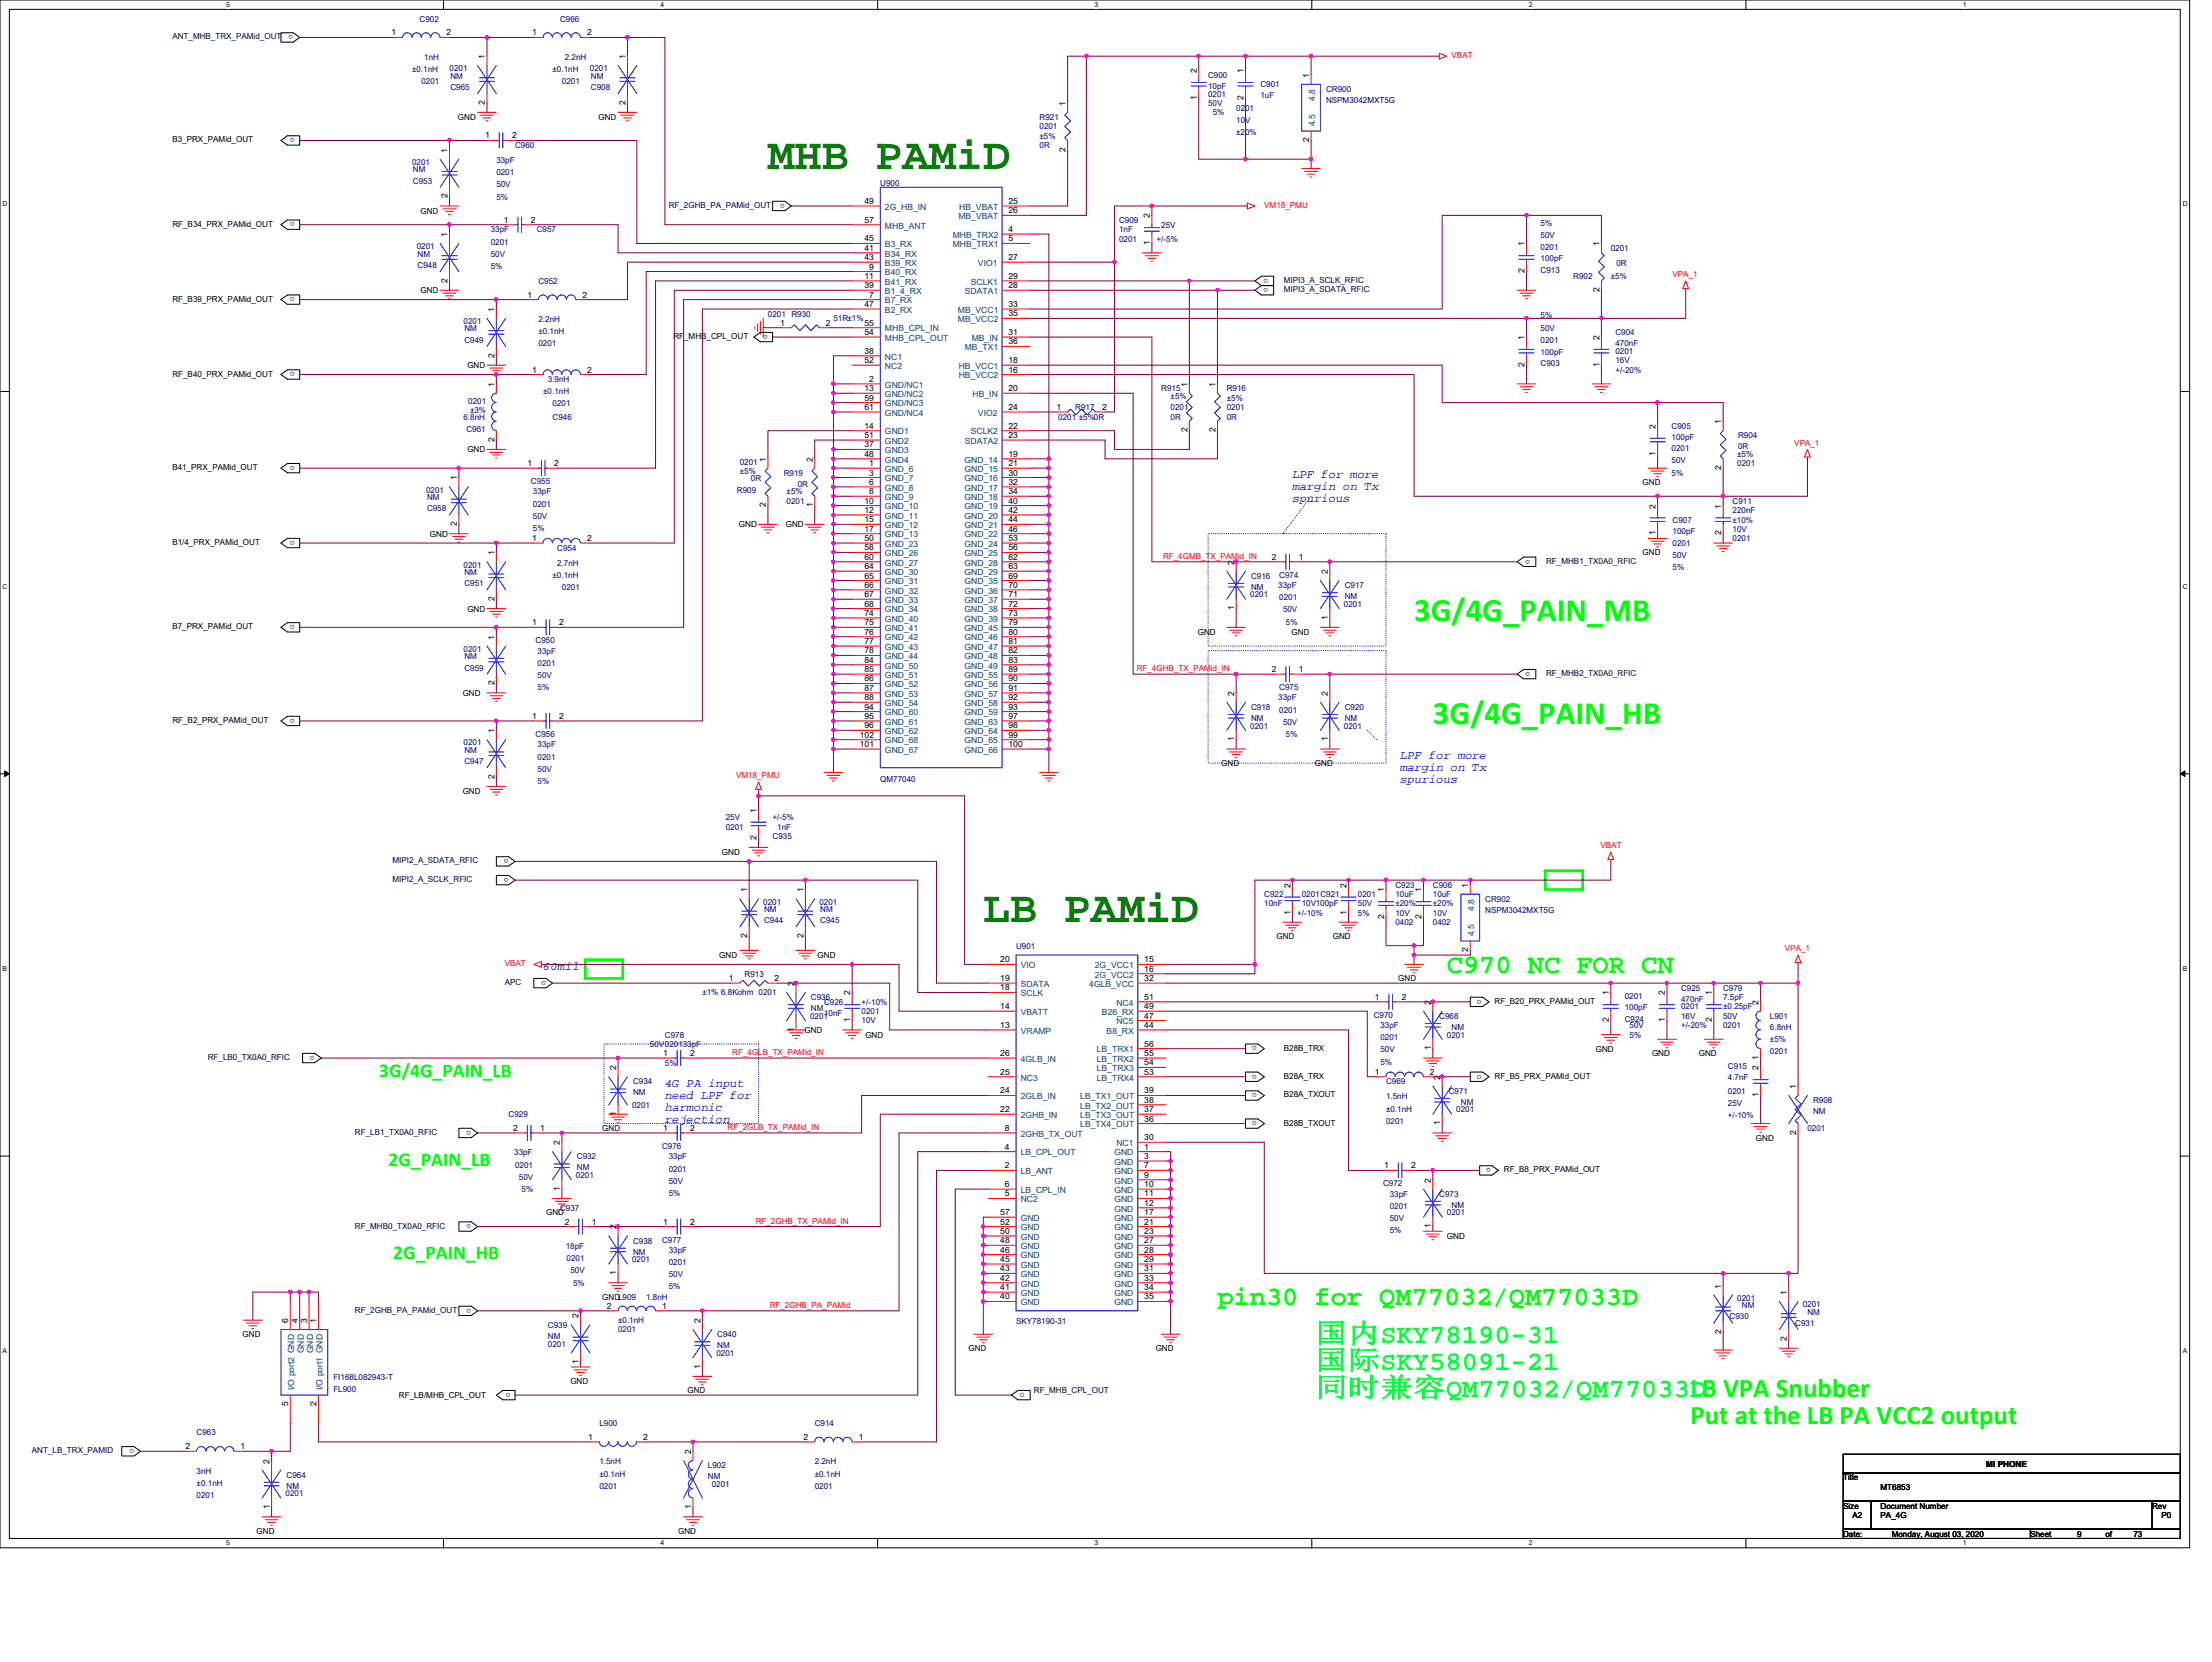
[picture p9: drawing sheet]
<svg xmlns="http://www.w3.org/2000/svg" width="210mm" height="158mm" viewBox="0 0 210 158" stroke-linecap="round" stroke-linejoin="round" font-family="sans-serif">
<defs><g id="words">
<g font-size="4.3" fill="#008000">
<text x="72.9" y="16">MHB PAMiD</text>
<text x="93.3" y="87.6">LB PAMiD</text>
</g>
<g font-size="3.1" fill="#0f0">
<text x="134.2" y="59">3G/4G_PAIN_MB</text>
<text x="136" y="68.7">3G/4G_PAIN_HB</text>
</g>
<g font-size="2.6" fill="#0f0">
<text x="137.4" y="92.4">C970 NC FOR CN</text>
<text x="115.6" y="123.9">pin30 for QM77032/QM77033D</text>
<text x="160.5" y="132.7">LB VPA Snubber</text>
<text x="160.5" y="135.2">Put at the LB PA VCC2 output</text>
</g>
<g font-size="2.6" fill="#00ff40">
<text x="124.8" y="127.5">国内SKY78190-31</text>
<text x="124.8" y="130">国际SKY58091-21</text>
<text x="124.8" y="132.6">同时兼容QM77032/QM77033D</text>
</g>
<g font-size="1.9" fill="#0f0">
<text x="36" y="102.2">3G/4G_PAIN_LB</text>
<text x="36.9" y="110.7">2G_PAIN_LB</text>
<text x="37.3" y="119.6">2G_PAIN_HB</text>
</g>
<g font-size="1.1" fill="#00f">
<text x="122.7" y="45.4">LPF for more</text>
<text x="122.7" y="46.5">margin on Tx</text>
<text x="122.7" y="47.7">spurious</text>
<text x="132.9" y="72.1">LPF for more</text>
<text x="132.9" y="73.2">margin on Tx</text>
<text x="132.9" y="74.4">spurious</text>
<text x="51.6" y="92.1">60mil</text>
<text x="63.1" y="103.2">4G PA input</text>
<text x="63.1" y="104.3">need LPF for</text>
<text x="63.1" y="105.5">harmonic</text>
<text x="63.1" y="106.6">rejection</text>
</g>
<g font-size=".8" fill="#000040">
<text x="16.4" y="3.7">ANT_MHB_TRX_PAMid_OUT</text>
<text x="63.5" y="19.7">RF_2GHB_PA_PAMid_OUT</text>
<text x="121.9" y="26.9">MIPI3_A_SCLK_RFIC</text>
<text x="121.9" y="27.7">MIPI3_A_SDATA_RFIC</text>
<text x="146.8" y="53.5">RF_MHB1_TX0A0_RFIC</text>
<text x="146.8" y="64.2">RF_MHB2_TX0A0_RFIC</text>
<text x="37.3" y="82">MIPI2_A_SDATA_RFIC</text>
<text x="37.3" y="83.8">MIPI2_A_SCLK_RFIC</text>
<text x="47.9" y="93.5">APC</text>
<text x="19.7" y="100.6">RF_LB0_TX0A0_RFIC</text>
<text x="33.7" y="107.8">RF_LB1_TX0A0_RFIC</text>
<text x="33.7" y="116.6">RF_MHB0_TX0A0_RFIC</text>
<text x="33.7" y="124.7">RF_2GHB_PA_PAMid_OUT</text>
<text x="3" y="138">ANT_LB_TRX_PAMID</text>
<text x="98.1" y="132.3">RF_MHB_CPL_OUT</text>
</g>
<g font-size=".8">
<text x="27.8" y="3.3" transform="rotate(-180 27.8 3.3)">o</text>
<text x="37.2" y="3.4">1</text>
<text x="42.4" y="3.4">2</text>
<text x="46" y="5.6" transform="rotate(-90 46 5.6)">1</text>
<text x="50.5" y="3.4">1</text>
<text x="55.7" y="3.4">2</text>
<text x="59.4" y="5.6" transform="rotate(-90 59.4 5.6)">1</text>
<text x="43.5" y="11.4">GND</text>
<text x="46" y="9.9" transform="rotate(-90 46 9.9)">2</text>
<text x="56.8" y="11.4">GND</text>
<text x="59.4" y="9.9" transform="rotate(-90 59.4 9.9)">2</text>
<text x="101.2" y="10.1" transform="rotate(-90 101.2 10.1)">1</text>
<text x="113.6" y="9.5" transform="rotate(-90 113.6 9.5)">1</text>
<text x="113.6" y="6.9" transform="rotate(-90 113.6 6.9)">2</text>
<text x="118" y="9.5" transform="rotate(-90 118 9.5)">2</text>
<text x="118" y="6.9" transform="rotate(-90 118 6.9)">1</text>
<text x="124.3" y="7.4" transform="rotate(-90 124.3 7.4)">1</text>
<text x="16.4" y="13.5">B3_PRX_PAMid_OUT</text>
<text x="28" y="13.1" transform="rotate(-180 28 13.1)">o</text>
<text x="42.5" y="14.5" transform="rotate(-90 42.5 14.5)">1</text>
<text x="46.1" y="13.1">1</text>
<text x="48.6" y="13.1">2</text>
<text x="101.2" y="14.4" transform="rotate(-90 101.2 14.4)">2</text>
<text x="124.3" y="13.5" transform="rotate(-90 124.3 13.5)">2</text>
<text x="16.4" y="21.5">RF_B34_PRX_PAMid_OUT</text>
<text x="28" y="21.1" transform="rotate(-180 28 21.1)">o</text>
<text x="39.9" y="20.3">GND</text>
<text x="42.5" y="22.5" transform="rotate(-90 42.5 22.5)">1</text>
<text x="42.5" y="18.8" transform="rotate(-90 42.5 18.8)">2</text>
<text x="47.8" y="21.1">1</text>
<text x="50.4" y="21.1">2</text>
<text x="74.5" y="19.3" transform="rotate(-180 74.5 19.3)">o</text>
<text x="82.1" y="23.8">41</text>
<text x="82.1" y="22.9">45</text>
<text x="82.1" y="19.4">49</text>
<text x="82.1" y="21.1">57</text>
<text x="95.7" y="22">4</text>
<text x="95.7" y="22.9">5</text>
<text x="95.7" y="19.4">25</text>
<text x="95.7" y="20.3">26</text>
<text x="109.2" y="23.3" transform="rotate(-90 109.2 23.3)">1</text>
<text x="109.2" y="20.7" transform="rotate(-90 109.2 20.7)">2</text>
<text x="144.7" y="23.4" transform="rotate(-90 144.7 23.4)">1</text>
<text x="151.8" y="23.4" transform="rotate(-90 151.8 23.4)">1</text>
<text x="16.4" y="28.6">RF_B39_PRX_PAMid_OUT</text>
<text x="28" y="28.2" transform="rotate(-180 28 28.2)">o</text>
<text x="39.9" y="27.8">GND</text>
<text x="42.5" y="26.8" transform="rotate(-90 42.5 26.8)">2</text>
<text x="46.9" y="29.6" transform="rotate(-90 46.9 29.6)">1</text>
<text x="50.1" y="28.3">1</text>
<text x="55.3" y="28.3">2</text>
<text x="82.1" y="26.5">11</text>
<text x="82.1" y="27.4">39</text>
<text x="82.1" y="24.7">43</text>
<text x="82.1" y="29.1">47</text>
<text x="82.5" y="28.3">7</text>
<text x="82.5" y="25.6">9</text>
<text x="95.7" y="26.5">29</text>
<text x="95.7" y="24.7">27</text>
<text x="95.7" y="29.1">33</text>
<text x="95.7" y="27.4">28</text>
<text x="120.4" y="26.5" transform="rotate(-180 120.4 26.5)">o</text>
<text x="120.4" y="27.3" transform="rotate(-180 120.4 27.3)">o</text>
<text x="144.7" y="26" transform="rotate(-90 144.7 26)">2</text>
<text x="151.8" y="27.7" transform="rotate(-90 151.8 27.7)">2</text>
<text x="16.4" y="35.8">RF_B40_PRX_PAMid_OUT</text>
<text x="28" y="35.3" transform="rotate(-180 28 35.3)">o</text>
<text x="44.4" y="34.9">GND</text>
<text x="46.9" y="34" transform="rotate(-90 46.9 34)">2</text>
<text x="50.5" y="35.4">1</text>
<text x="55.7" y="35.4">2</text>
<text x="63.9" y="32.2">RF_MHB_CPL_OUT</text>
<text x="72.9" y="31.8" transform="rotate(-180 72.9 31.8)">o</text>
<text x="74.1" y="30.9">1</text>
<text x="78.4" y="30.9">2</text>
<text x="82.1" y="34.5">52</text>
<text x="82.1" y="31.8">54</text>
<text x="82.1" y="30.9">55</text>
<text x="82.1" y="33.6">38</text>
<text x="95.7" y="35.4">16</text>
<text x="95.7" y="34.5">18</text>
<text x="95.7" y="30">35</text>
<text x="95.7" y="32.7">36</text>
<text x="95.7" y="31.8">31</text>
<text x="144.7" y="34.8" transform="rotate(-90 144.7 34.8)">2</text>
<text x="144.7" y="32.3" transform="rotate(-90 144.7 32.3)">1</text>
<text x="151.8" y="34.8" transform="rotate(-90 151.8 34.8)">1</text>
<text x="151.8" y="32.3" transform="rotate(-90 151.8 32.3)">2</text>
<text x="46.9" y="42" transform="rotate(-90 46.9 42)">2</text>
<text x="46.9" y="36.7" transform="rotate(-90 46.9 36.7)">1</text>
<text x="82.1" y="37.1">13</text>
<text x="82.1" y="40.7">14</text>
<text x="82.1" y="41.6">51</text>
<text x="82.1" y="38">59</text>
<text x="82.1" y="38.9">61</text>
<text x="82.5" y="36.3">2</text>
<text x="95.7" y="37.1">20</text>
<text x="95.7" y="40.7">22</text>
<text x="95.7" y="38.9">24</text>
<text x="95.7" y="41.6">23</text>
<text x="100.3" y="38.9">1</text>
<text x="104.6" y="38.9">2</text>
<text x="112.7" y="41.1" transform="rotate(-90 112.7 41.1)">2</text>
<text x="112.7" y="36.7" transform="rotate(-90 112.7 36.7)">1</text>
<text x="115.4" y="41.1" transform="rotate(-90 115.4 41.1)">2</text>
<text x="115.4" y="36.7" transform="rotate(-90 115.4 36.7)">1</text>
<text x="157.2" y="40.7" transform="rotate(-90 157.2 40.7)">2</text>
<text x="163.4" y="40.3" transform="rotate(-90 163.4 40.3)">1</text>
<text x="16.4" y="44.6">B41_PRX_PAMid_OUT</text>
<text x="28" y="44.2" transform="rotate(-180 28 44.2)">o</text>
<text x="43.4" y="45.6" transform="rotate(-90 43.4 45.6)">1</text>
<text x="44.4" y="42.9">GND</text>
<text x="50.1" y="44.3">1</text>
<text x="52.6" y="44.3">2</text>
<text x="72.7" y="43.8" transform="rotate(-90 72.7 43.8)">1</text>
<text x="77.2" y="43.8" transform="rotate(-90 77.2 43.8)">2</text>
<text x="82.1" y="42.5">37</text>
<text x="82.1" y="43.4">48</text>
<text x="82.1" y="47.8">10</text>
<text x="82.5" y="44.3">1</text>
<text x="82.5" y="45.1">3</text>
<text x="82.5" y="46">6</text>
<text x="82.5" y="46.9">8</text>
<text x="95.7" y="43.4">19</text>
<text x="95.7" y="44.3">21</text>
<text x="95.7" y="45.1">30</text>
<text x="95.7" y="46">32</text>
<text x="95.7" y="46.9">34</text>
<text x="95.7" y="47.8">40</text>
<text x="155.9" y="46.1">GND</text>
<text x="157.2" y="43.3" transform="rotate(-90 157.2 43.3)">1</text>
<text x="163.4" y="44.6" transform="rotate(-90 163.4 44.6)">2</text>
<text x="16.4" y="51.8">B1/4_PRX_PAMid_OUT</text>
<text x="28" y="51.4" transform="rotate(-180 28 51.4)">o</text>
<text x="40.8" y="50.9">GND</text>
<text x="43.4" y="50" transform="rotate(-90 43.4 50)">2</text>
<text x="46.9" y="52.7" transform="rotate(-90 46.9 52.7)">1</text>
<text x="50.5" y="51.4">1</text>
<text x="55.7" y="51.4">2</text>
<text x="70.1" y="50.1">GND</text>
<text x="72.7" y="48.2" transform="rotate(-90 72.7 48.2)">2</text>
<text x="74.6" y="50.1">GND</text>
<text x="77.2" y="48.2" transform="rotate(-90 77.2 48.2)">1</text>
<text x="82.1" y="48.7">12</text>
<text x="82.1" y="49.6">15</text>
<text x="82.1" y="50.5">17</text>
<text x="82.1" y="51.4">50</text>
<text x="82.1" y="52.3">58</text>
<text x="82.1" y="53.1">60</text>
<text x="95.7" y="48.7">42</text>
<text x="95.7" y="49.6">44</text>
<text x="95.7" y="50.5">46</text>
<text x="95.7" y="51.4">53</text>
<text x="95.7" y="52.3">56</text>
<text x="95.7" y="53.1">62</text>
<text x="117.2" y="53.6" transform="rotate(-90 117.2 53.6)">2</text>
<text x="120.7" y="53.1">2</text>
<text x="123.3" y="53.1">1</text>
<text x="145.3" y="53.1" transform="rotate(-180 145.3 53.1)">o</text>
<text x="155.9" y="52.7">GND</text>
<text x="157.2" y="50.8" transform="rotate(-90 157.2 50.8)">1</text>
<text x="157.2" y="48.3" transform="rotate(-90 157.2 48.3)">2</text>
<text x="163.4" y="50.8" transform="rotate(-90 163.4 50.8)">2</text>
<text x="163.4" y="48.3" transform="rotate(-90 163.4 48.3)">1</text>
<text x="16.4" y="59.8">B7_PRX_PAMid_OUT</text>
<text x="28" y="59.4" transform="rotate(-180 28 59.4)">o</text>
<text x="44.4" y="58.1">GND</text>
<text x="46.9" y="57.1" transform="rotate(-90 46.9 57.1)">2</text>
<text x="50.5" y="59.4">1</text>
<text x="53.1" y="59.4">2</text>
<text x="82.1" y="54">64</text>
<text x="82.1" y="54.9">65</text>
<text x="82.1" y="55.8">66</text>
<text x="82.1" y="56.7">67</text>
<text x="82.1" y="57.6">68</text>
<text x="82.1" y="58.5">74</text>
<text x="82.1" y="59.4">75</text>
<text x="95.7" y="54">63</text>
<text x="95.7" y="54.9">69</text>
<text x="95.7" y="55.8">70</text>
<text x="95.7" y="56.7">71</text>
<text x="95.7" y="57.6">72</text>
<text x="95.7" y="58.5">73</text>
<text x="95.7" y="59.4">79</text>
<text x="117.2" y="58" transform="rotate(-90 117.2 58)">1</text>
<text x="126" y="58.8" transform="rotate(-90 126 58.8)">1</text>
<text x="126" y="54.5" transform="rotate(-90 126 54.5)">2</text>
<text x="46.9" y="65.1" transform="rotate(-90 46.9 65.1)">2</text>
<text x="46.9" y="60.7" transform="rotate(-90 46.9 60.7)">1</text>
<text x="82.1" y="60.3">76</text>
<text x="82.1" y="61.2">77</text>
<text x="82.1" y="62">78</text>
<text x="82.1" y="62.9">84</text>
<text x="82.1" y="63.8">85</text>
<text x="82.1" y="64.7">86</text>
<text x="82.1" y="65.6">87</text>
<text x="95.7" y="60.3">80</text>
<text x="95.7" y="61.2">81</text>
<text x="95.7" y="62">82</text>
<text x="95.7" y="62.9">83</text>
<text x="95.7" y="63.8">89</text>
<text x="95.7" y="64.7">90</text>
<text x="95.7" y="65.6">91</text>
<text x="113.7" y="60.3">GND</text>
<text x="120.7" y="63.8">2</text>
<text x="122.6" y="60.3">GND</text>
<text x="123.3" y="63.8">1</text>
<text x="145.3" y="63.8" transform="rotate(-180 145.3 63.8)">o</text>
<text x="16.4" y="68.6">RF_B2_PRX_PAMid_OUT</text>
<text x="28" y="68.2" transform="rotate(-180 28 68.2)">o</text>
<text x="43.9" y="66.1">GND</text>
<text x="46.9" y="69.6" transform="rotate(-90 46.9 69.6)">1</text>
<text x="50.5" y="68.3">1</text>
<text x="53.1" y="68.3">2</text>
<text x="81.6" y="70.9">101</text>
<text x="81.6" y="70">102</text>
<text x="82.1" y="66.5">88</text>
<text x="82.1" y="67.4">94</text>
<text x="82.1" y="68.3">95</text>
<text x="82.1" y="69.2">96</text>
<text x="95.7" y="66.5">92</text>
<text x="95.7" y="67.4">93</text>
<text x="95.7" y="68.3">97</text>
<text x="95.7" y="69.2">98</text>
<text x="95.7" y="70">99</text>
<text x="95.7" y="70.9">100</text>
<text x="117.2" y="70.4" transform="rotate(-90 117.2 70.4)">1</text>
<text x="117.2" y="66.1" transform="rotate(-90 117.2 66.1)">2</text>
<text x="126" y="70.4" transform="rotate(-90 126 70.4)">1</text>
<text x="126" y="66.1" transform="rotate(-90 126 66.1)">2</text>
<text x="43.9" y="75.4">GND</text>
<text x="46.9" y="74" transform="rotate(-90 46.9 74)">2</text>
<text x="71.8" y="77.2" transform="rotate(-90 71.8 77.2)">1</text>
<text x="115.9" y="72.7">GND</text>
<text x="124.8" y="72.7">GND</text>
<text x="48.3" y="81.6" transform="rotate(-180 48.3 81.6)">o</text>
<text x="48.3" y="83.4" transform="rotate(-180 48.3 83.4)">o</text>
<text x="68.5" y="81.2">GND</text>
<text x="71.8" y="79.7" transform="rotate(-90 71.8 79.7)">2</text>
<text x="70.9" y="89.1" transform="rotate(-90 70.9 89.1)">2</text>
<text x="70.9" y="84.7" transform="rotate(-90 70.9 84.7)">1</text>
<text x="76.3" y="89.1" transform="rotate(-90 76.3 89.1)">2</text>
<text x="76.3" y="84.7" transform="rotate(-90 76.3 84.7)">1</text>
<text x="121.2" y="89.2">GND</text>
<text x="122.5" y="86.8" transform="rotate(-90 122.5 86.8)">1</text>
<text x="122.5" y="84.3" transform="rotate(-90 122.5 84.3)">2</text>
<text x="126.5" y="89.2">GND</text>
<text x="127.8" y="86.8" transform="rotate(-90 127.8 86.8)">1</text>
<text x="127.8" y="84.3" transform="rotate(-90 127.8 84.3)">2</text>
<text x="131.4" y="87.3" transform="rotate(-90 131.4 87.3)">2</text>
<text x="131.4" y="84.7" transform="rotate(-90 131.4 84.7)">1</text>
<text x="134.9" y="87.3" transform="rotate(-90 134.9 87.3)">2</text>
<text x="134.9" y="84.7" transform="rotate(-90 134.9 84.7)">1</text>
<text x="139.4" y="84.3" transform="rotate(-90 139.4 84.3)">1</text>
<text x="51.8" y="93.1" transform="rotate(-180 51.8 93.1)">o</text>
<text x="68.3" y="91">GND</text>
<text x="69.2" y="93.2">1</text>
<text x="73.5" y="93.2">2</text>
<text x="75.4" y="93.6" transform="rotate(-90 75.4 93.6)">2</text>
<text x="77.6" y="91">GND</text>
<text x="80.7" y="94.5" transform="rotate(-90 80.7 94.5)">2</text>
<text x="95" y="95.8">14</text>
<text x="95" y="94">18</text>
<text x="95" y="93.2">19</text>
<text x="95" y="91.4">20</text>
<text x="108.6" y="95.8">49</text>
<text x="108.6" y="91.4">15</text>
<text x="108.6" y="92.3">16</text>
<text x="108.6" y="93.2">32</text>
<text x="108.6" y="94.9">51</text>
<text x="130.5" y="94.9">1</text>
<text x="132.7" y="93.2">GND</text>
<text x="133.1" y="94.9">2</text>
<text x="135.8" y="95.4" transform="rotate(-90 135.8 95.4)">2</text>
<text x="139.4" y="90.4" transform="rotate(-90 139.4 90.4)">2</text>
<text x="140.6" y="94.9" transform="rotate(-180 140.6 94.9)">o</text>
<text x="141.9" y="95.3">RF_B20_PRX_PAMid_OUT</text>
<text x="152.7" y="94.5" transform="rotate(-90 152.7 94.5)">1</text>
<text x="158.1" y="94.5" transform="rotate(-90 158.1 94.5)">2</text>
<text x="162.5" y="94.5" transform="rotate(-90 162.5 94.5)">1</text>
<text x="166.9" y="95.4" transform="rotate(-90 166.9 95.4)">2</text>
<text x="29.9" y="100.2" transform="rotate(-180 29.9 100.2)">o</text>
<text x="58.5" y="101.6" transform="rotate(-90 58.5 101.6)">2</text>
<text x="62.9" y="100.3">1</text>
<text x="65.5" y="100.3">2</text>
<text x="75.4" y="98" transform="rotate(-90 75.4 98)">1</text>
<text x="76.4" y="98.1">GND</text>
<text x="80.7" y="97.1" transform="rotate(-90 80.7 97.1)">1</text>
<text x="82.1" y="98.5">GND</text>
<text x="95" y="97.6">13</text>
<text x="95" y="100.3">26</text>
<text x="108.6" y="97.6">44</text>
<text x="108.6" y="96.7">47</text>
<text x="108.6" y="101.2">54</text>
<text x="108.6" y="100.3">55</text>
<text x="108.6" y="99.4">56</text>
<text x="119.3" y="99.4" transform="rotate(-180 119.3 99.4)">o</text>
<text x="121.9" y="99.8">B28B_TRX</text>
<text x="135.8" y="99.7" transform="rotate(-90 135.8 99.7)">1</text>
<text x="151.5" y="99.8">GND</text>
<text x="152.7" y="97.1" transform="rotate(-90 152.7 97.1)">2</text>
<text x="156.8" y="100.3">GND</text>
<text x="158.1" y="97.1" transform="rotate(-90 158.1 97.1)">1</text>
<text x="161.3" y="100.3">GND</text>
<text x="162.5" y="97.1" transform="rotate(-90 162.5 97.1)">2</text>
<text x="166.9" y="101.6" transform="rotate(-90 166.9 101.6)">2</text>
<text x="166.9" y="100.6" transform="rotate(-90 166.9 100.6)">1</text>
<text x="44.7" y="107.4" transform="rotate(-180 44.7 107.4)">o</text>
<text x="48.7" y="107.4">2</text>
<text x="51.3" y="107.4">1</text>
<text x="57.2" y="107.4">GND</text>
<text x="58.5" y="106" transform="rotate(-90 58.5 106)">1</text>
<text x="62.9" y="107.4">1</text>
<text x="65.5" y="107.4">2</text>
<text x="95" y="105.6">22</text>
<text x="95" y="103.8">24</text>
<text x="95" y="102">25</text>
<text x="95.4" y="107.4">8</text>
<text x="108.6" y="106.5">36</text>
<text x="108.6" y="105.6">37</text>
<text x="108.6" y="104.7">38</text>
<text x="108.6" y="103.8">39</text>
<text x="108.6" y="102">53</text>
<text x="119.3" y="102" transform="rotate(-180 119.3 102)">o</text>
<text x="119.3" y="103.8" transform="rotate(-180 119.3 103.8)">o</text>
<text x="119.3" y="106.5" transform="rotate(-180 119.3 106.5)">o</text>
<text x="121.9" y="102.4">B28A_TRX</text>
<text x="121.9" y="104.2">B28A_TXOUT</text>
<text x="121.9" y="106.9">B28B_TXOUT</text>
<text x="130.5" y="102">1</text>
<text x="135.7" y="102">2</text>
<text x="136.7" y="106.8" transform="rotate(-90 136.7 106.8)">1</text>
<text x="136.7" y="102.5" transform="rotate(-90 136.7 102.5)">2</text>
<text x="140.6" y="102" transform="rotate(-180 140.6 102)">o</text>
<text x="141.9" y="102.4">RF_B5_PRX_PAMid_OUT</text>
<text x="166.9" y="104.2" transform="rotate(-90 166.9 104.2)">1</text>
<text x="170.5" y="107.7" transform="rotate(-90 170.5 107.7)">2</text>
<text x="170.5" y="103.4" transform="rotate(-90 170.5 103.4)">1</text>
<text x="53.1" y="113.1" transform="rotate(-90 53.1 113.1)">1</text>
<text x="53.1" y="108.7" transform="rotate(-90 53.1 108.7)">2</text>
<text x="95.4" y="110.9">2</text>
<text x="95.4" y="109.2">4</text>
<text x="95.4" y="113.6">5</text>
<text x="95.4" y="112.7">6</text>
<text x="108.6" y="109.2">1</text>
<text x="108.6" y="110">3</text>
<text x="108.6" y="110.9">7</text>
<text x="108.6" y="111.8">9</text>
<text x="108.6" y="112.7">10</text>
<text x="108.6" y="113.6">11</text>
<text x="108.6" y="108.3">30</text>
<text x="131.4" y="110.9">1</text>
<text x="134" y="110.9">2</text>
<text x="135.8" y="112.3" transform="rotate(-90 135.8 112.3)">2</text>
<text x="141.5" y="110.9" transform="rotate(-180 141.5 110.9)">o</text>
<text x="142.8" y="111.3">RF_B8_PRX_PAMid_OUT</text>
<text x="166.7" y="108.3">GND</text>
<text x="44.7" y="116.2" transform="rotate(-180 44.7 116.2)">o</text>
<text x="51.8" y="115.4">GND</text>
<text x="53.6" y="116.3">2</text>
<text x="56.2" y="116.3">1</text>
<text x="58.5" y="116.7" transform="rotate(-90 58.5 116.7)">2</text>
<text x="62.9" y="116.3">1</text>
<text x="65.5" y="116.3">2</text>
<text x="95" y="119.8">45</text>
<text x="95" y="118.9">46</text>
<text x="95" y="118">48</text>
<text x="95" y="117.2">50</text>
<text x="95" y="116.3">52</text>
<text x="95" y="115.4">57</text>
<text x="108.6" y="117.2">23</text>
<text x="108.6" y="114.5">12</text>
<text x="108.6" y="115.4">17</text>
<text x="108.6" y="116.3">21</text>
<text x="108.6" y="118">27</text>
<text x="108.6" y="118.9">28</text>
<text x="108.6" y="119.8">29</text>
<text x="135.8" y="116.6" transform="rotate(-90 135.8 116.6)">1</text>
<text x="137.4" y="117.6">GND</text>
<text x="27.4" y="125.6" transform="rotate(-90 27.4 125.6)">6</text>
<text x="28.3" y="125.6" transform="rotate(-90 28.3 125.6)">4</text>
<text x="29.1" y="125.6" transform="rotate(-90 29.1 125.6)">3</text>
<text x="30" y="125.6" transform="rotate(-90 30 125.6)">1</text>
<text x="44.7" y="124.2" transform="rotate(-180 44.7 124.2)">o</text>
<text x="54.9" y="125.2" transform="rotate(-90 54.9 125.2)">2</text>
<text x="57.2" y="123.4">GNDL909</text>
<text x="57.6" y="124.3">2</text>
<text x="58.5" y="121.1" transform="rotate(-90 58.5 121.1)">1</text>
<text x="62.8" y="124.3">1</text>
<text x="66.5" y="125.6" transform="rotate(-90 66.5 125.6)">2</text>
<text x="95" y="123.4">40</text>
<text x="95" y="122.5">41</text>
<text x="95" y="121.6">42</text>
<text x="95" y="120.7">43</text>
<text x="108.6" y="120.7">31</text>
<text x="108.6" y="121.6">33</text>
<text x="108.6" y="122.5">34</text>
<text x="108.6" y="123.4">35</text>
<text x="163.4" y="122.3" transform="rotate(-90 163.4 122.3)">1</text>
<text x="169.6" y="123" transform="rotate(-90 169.6 123)">1</text>
<text x="23" y="127">GND</text>
<text x="54.1" y="131.4">GND</text>
<text x="54.9" y="129.5" transform="rotate(-90 54.9 129.5)">1</text>
<text x="66.5" y="130" transform="rotate(-90 66.5 130)">1</text>
<text x="91.9" y="128.3">GND</text>
<text x="109.7" y="128.3">GND</text>
<text x="163.4" y="126.7" transform="rotate(-90 163.4 126.7)">2</text>
<text x="169.6" y="127.3" transform="rotate(-90 169.6 127.3)">2</text>
<text x="12.7" y="137.6" transform="rotate(-180 12.7 137.6)">o</text>
<text x="17.6" y="137.6">2</text>
<text x="22.8" y="137.6">1</text>
<text x="27.4" y="133.5" transform="rotate(-90 27.4 133.5)">5</text>
<text x="30" y="133.5" transform="rotate(-90 30 133.5)">2</text>
<text x="37.9" y="132.7">RF_LB/MHB_CPL_OUT</text>
<text x="48.5" y="132.2" transform="rotate(-180 48.5 132.2)">o</text>
<text x="55.8" y="136.7">1</text>
<text x="61.1" y="136.7">2</text>
<text x="65.3" y="132.3">GND</text>
<text x="76.3" y="136.7">2</text>
<text x="81.5" y="136.7">1</text>
<text x="97.3" y="132.2" transform="rotate(-180 97.3 132.2)">o</text>
<text x="25.6" y="143.3" transform="rotate(-90 25.6 143.3)">1</text>
<text x="25.6" y="139" transform="rotate(-90 25.6 139)">2</text>
<text x="65.6" y="143.3" transform="rotate(-90 65.6 143.3)">1</text>
<text x="65.6" y="138.1" transform="rotate(-90 65.6 138.1)">2</text>
<text x="175" y="140.6">Title</text>
<text x="175" y="143.2">Size</text>
<text x="178.5" y="143.2">Document Number</text>
<text x="178.5" y="141.5">MT6853</text>
<text x="188.6" y="139.3">MI PHONE</text>
<text x="204.3" y="143.2">Rev</text>
<text x="24.4" y="145.6">GND</text>
<text x="64.4" y="145.6">GND</text>
<text x="175" y="145.9">Date:</text>
<text x="175.9" y="144.1">A2</text>
<text x="178.5" y="144.1">PA_4G</text>
<text x="179.6" y="145.9">Monday, August 03, 2020</text>
<text x="192.7" y="145.9">Sheet</text>
<text x="197.2" y="145.9">9</text>
<text x="199.9" y="145.9">of</text>
<text x="202.5" y="145.9">73</text>
<text x="205.2" y="144.1">P0</text>
</g>
<g font-size=".8" fill="#000080">
<text x="39.8" y="2.1">C902</text>
<text x="40.3" y="5.7">1nH</text>
<text x="53.2" y="2.1">C966</text>
<text x="53.6" y="5.7">2.2nH</text>
<text x="39.1" y="6.9">±0.1nH</text>
<text x="40" y="8">0201</text>
<text x="42.7" y="6.8">0201</text>
<text x="42.8" y="8.6">C965</text>
<text x="42.8" y="7.5">NM</text>
<text x="52.5" y="6.9">±0.1nH</text>
<text x="53.3" y="8">0201</text>
<text x="56" y="6.8">0201</text>
<text x="56.1" y="8.6">C908</text>
<text x="56.1" y="7.5">NM</text>
<text x="98.7" y="11.4">R921</text>
<text x="114.7" y="7.4">C900</text>
<text x="114.7" y="8.4">10pF</text>
<text x="114.7" y="9.2">0201</text>
<text x="114.7" y="10.1">50V</text>
<text x="115.1" y="10.9">5%</text>
<text x="117.3" y="10.5">0201</text>
<text x="117.3" y="11.7">10V</text>
<text x="119.7" y="8.3">C901</text>
<text x="119.7" y="9.3">1uF</text>
<text x="125.9" y="8.7">CR900</text>
<text x="125.9" y="9.8">NSPM3042MXT5G</text>
<text x="39.1" y="15.7">0201</text>
<text x="39.2" y="17.4">C953</text>
<text x="39.2" y="16.4">NM</text>
<text x="47.1" y="15.5">33pF</text>
<text x="47.1" y="16.6">0201</text>
<text x="47.1" y="17.8">50V</text>
<text x="48.9" y="14.1">C960</text>
<text x="83.6" y="17.7">U900</text>
<text x="98.7" y="14.1">0R</text>
<text x="98.7" y="13.2">±5%</text>
<text x="98.7" y="12.3">0201</text>
<text x="117.3" y="12.8">±20%</text>
<text x="39.6" y="23.7">0201</text>
<text x="46.6" y="22.1">33pF</text>
<text x="46.6" y="23.2">0201</text>
<text x="47.1" y="18.9">5%</text>
<text x="50.9" y="22.1">C957</text>
<text x="106.2" y="21.2">C909</text>
<text x="106.2" y="22.1">1nF</text>
<text x="106.2" y="22.9">0201</text>
<text x="109.8" y="22.9">+/-5%</text>
<text x="110.2" y="21.6">25V</text>
<text x="146.2" y="23.7">0201</text>
<text x="146.2" y="22.6">50V</text>
<text x="146.2" y="21.4">5%</text>
<text x="152.9" y="23.8">0201</text>
<text x="39.6" y="25.4">C948</text>
<text x="39.6" y="24.4">NM</text>
<text x="46.6" y="24.4">50V</text>
<text x="46.6" y="25.5">5%</text>
<text x="51.1" y="26.9">C952</text>
<text x="146.2" y="25.9">C913</text>
<text x="146.2" y="24.8">100pF</text>
<text x="149.4" y="26.5">R902</text>
<text x="152.9" y="26.5">±5%</text>
<text x="153.4" y="25.3">0R</text>
<text x="44" y="30.8">0201</text>
<text x="44.1" y="32.6">C949</text>
<text x="44.1" y="31.5">NM</text>
<text x="51.1" y="30.6">2.2nH</text>
<text x="51.1" y="31.7">±0.1nH</text>
<text x="51.1" y="32.9">0201</text>
<text x="72.9" y="30.1">0201 R930</text>
<text x="79.1" y="30.5">51R±1%</text>
<text x="146.2" y="34.8">C903</text>
<text x="146.2" y="33.7">100pF</text>
<text x="146.2" y="32.6">0201</text>
<text x="146.2" y="31.4">50V</text>
<text x="146.2" y="30.2">5%</text>
<text x="153.4" y="31.8">C904</text>
<text x="153.4" y="32.9">470nF</text>
<text x="153.4" y="33.6">0201</text>
<text x="153.4" y="34.5">16V</text>
<text x="153.4" y="35.4">+/-20%</text>
<text x="44" y="39.9">6.8nH</text>
<text x="44.3" y="41">C961</text>
<text x="44.5" y="38.3">0201</text>
<text x="44.6" y="39.2">±3%</text>
<text x="51.6" y="37.4">±0.1nH</text>
<text x="52" y="36.3">3.9nH</text>
<text x="52.5" y="39.8">C946</text>
<text x="52.5" y="38.6">0201</text>
<text x="100.5" y="39.8">0201 ±5%0R</text>
<text x="102.1" y="38.9">R917</text>
<text x="110.2" y="37.2">R915</text>
<text x="111.1" y="39.8">0R</text>
<text x="111.1" y="37.9">±5%</text>
<text x="111.1" y="38.9">0201</text>
<text x="116.5" y="37.2">R916</text>
<text x="116.5" y="39.8">0R</text>
<text x="116.5" y="38.1">±5%</text>
<text x="116.5" y="38.9">0201</text>
<text x="158.7" y="40.7">C905</text>
<text x="158.7" y="41.8">100pF</text>
<text x="165" y="41.6">R904</text>
<text x="40.4" y="46.8">0201</text>
<text x="40.5" y="47.5">NM</text>
<text x="50.4" y="46">C955</text>
<text x="50.6" y="46.9">33pF</text>
<text x="70" y="46.8">R909</text>
<text x="70.2" y="45">±5%</text>
<text x="70.2" y="44.1">0201</text>
<text x="71.3" y="45.7">0R</text>
<text x="74.4" y="45.2">R919</text>
<text x="74.7" y="46.9">±5%</text>
<text x="74.7" y="47.8">0201</text>
<text x="75.7" y="46.2">0R</text>
<text x="158.7" y="42.9">0201</text>
<text x="158.7" y="44">50V</text>
<text x="158.7" y="45.2">5%</text>
<text x="164.5" y="47.8">C911</text>
<text x="164.9" y="43.4">±5%</text>
<text x="164.9" y="44.3">0201</text>
<text x="165" y="42.7">0R</text>
<text x="40.5" y="48.6">C958</text>
<text x="44" y="53.9">0201</text>
<text x="50.6" y="48.1">0201</text>
<text x="50.6" y="49.3">50V</text>
<text x="50.6" y="50.4">5%</text>
<text x="52.9" y="52.3">C954</text>
<text x="52.9" y="53.7">2.7nH</text>
<text x="158.8" y="49.6">C907</text>
<text x="158.8" y="50.7">100pF</text>
<text x="158.8" y="51.8">0201</text>
<text x="158.8" y="53">50V</text>
<text x="164.5" y="48.7">220nF</text>
<text x="164.5" y="51.4">0201</text>
<text x="164.5" y="50.5">10V</text>
<text x="164.5" y="49.6">±10%</text>
<text x="44.1" y="55.7">C951</text>
<text x="44.1" y="54.6">NM</text>
<text x="52.5" y="54.9">±0.1nH</text>
<text x="53.3" y="56">0201</text>
<text x="118.7" y="56.7">0201</text>
<text x="118.8" y="54.9">C916</text>
<text x="118.8" y="56">NM</text>
<text x="121.3" y="55.8">33pF</text>
<text x="121.4" y="54.9">C974</text>
<text x="121.4" y="57">0201</text>
<text x="121.8" y="58.1">50V</text>
<text x="122.1" y="59.3">5%</text>
<text x="127.6" y="57.6">0201</text>
<text x="127.7" y="55.8">C917</text>
<text x="127.7" y="56.9">NM</text>
<text x="158.8" y="54.1">5%</text>
<text x="44" y="61.9">0201</text>
<text x="44.1" y="63.7">C959</text>
<text x="44.1" y="62.6">NM</text>
<text x="50.8" y="61.1">C950</text>
<text x="51" y="62.1">33pF</text>
<text x="51" y="63.2">0201</text>
<text x="51" y="64.4">50V</text>
<text x="51" y="65.5">5%</text>
<text x="121.4" y="65.5">C975</text>
<text x="44" y="70.8">0201</text>
<text x="44.1" y="71.5">NM</text>
<text x="50.8" y="70">C956</text>
<text x="51" y="71">33pF</text>
<text x="118.7" y="69.2">0201</text>
<text x="118.8" y="67.4">C918</text>
<text x="118.8" y="68.5">NM</text>
<text x="121.3" y="66.5">33pF</text>
<text x="121.4" y="67.7">0201</text>
<text x="121.8" y="68.8">50V</text>
<text x="122.1" y="70">5%</text>
<text x="127.6" y="69.2">0201</text>
<text x="127.7" y="67.4">C920</text>
<text x="127.7" y="68.5">NM</text>
<text x="44.1" y="72.6">C947</text>
<text x="51" y="72.1">0201</text>
<text x="51" y="73.3">50V</text>
<text x="51" y="74.4">5%</text>
<text x="68.9" y="77.9">25V</text>
<text x="73.3" y="77.9">+/-5%</text>
<text x="83.6" y="74.2">QM77040</text>
<text x="68.9" y="78.8">0201</text>
<text x="73.3" y="79.7">C935</text>
<text x="73.8" y="78.8">1nF</text>
<text x="72.5" y="85.9">0201</text>
<text x="72.5" y="87.7">C944</text>
<text x="72.5" y="86.6">NM</text>
<text x="77.8" y="85.9">0201</text>
<text x="77.9" y="87.7">C945</text>
<text x="77.9" y="86.6">NM</text>
<text x="120" y="85.2">C922</text>
<text x="120" y="86.1">10nF</text>
<text x="123.1" y="87">+/-10%</text>
<text x="123.6" y="85.2">0201C921</text>
<text x="123.6" y="86.1">10V100pF</text>
<text x="128.9" y="85.2">0201</text>
<text x="128.9" y="86.1">50V</text>
<text x="128.9" y="87">5%</text>
<text x="132.5" y="84.3">C923</text>
<text x="132.5" y="85.2">10uF</text>
<text x="132.5" y="87.8">0402</text>
<text x="132.5" y="87">10V</text>
<text x="132.5" y="86.1">±20%</text>
<text x="136" y="84.3">C906</text>
<text x="136" y="85.2">10uF</text>
<text x="136" y="87.8">0402</text>
<text x="136" y="87">10V</text>
<text x="136" y="86.1">±20%</text>
<text x="141" y="85.6">CR902</text>
<text x="141" y="86.7">NSPM3042MXT5G</text>
<text x="66.7" y="94.5">±1% 6.8Kohm 0201</text>
<text x="70.7" y="92.7">R913</text>
<text x="77" y="95">C936</text>
<text x="78.2" y="95.4">C926</text>
<text x="81.8" y="95.4">+/-10%</text>
<text x="96.5" y="90.1">U901</text>
<text x="154.2" y="95.9">100pF</text>
<text x="154.2" y="94.9">0201</text>
<text x="159.6" y="94.1">C925</text>
<text x="159.6" y="95.1">470nF</text>
<text x="159.6" y="95.8">0201</text>
<text x="163.6" y="94.1">C979</text>
<text x="163.6" y="95">7.5pF</text>
<text x="163.6" y="95.8">±0.25pF</text>
<text x="61.7" y="99.4">50V020133pF</text>
<text x="63.1" y="98.5">C978</text>
<text x="63.1" y="101.2">5%</text>
<text x="76.9" y="96.7">0201</text>
<text x="77" y="96">NM</text>
<text x="78.2" y="96.5">10nF</text>
<text x="81.8" y="96.3">0201</text>
<text x="81.8" y="97.2">10V</text>
<text x="130.4" y="96.6">C970</text>
<text x="131" y="97.6">33pF</text>
<text x="131" y="98.8">0201</text>
<text x="131" y="99.9">50V</text>
<text x="131" y="101.1">5%</text>
<text x="136.6" y="96.7">C968</text>
<text x="137.4" y="98.5">0201</text>
<text x="137.8" y="97.8">NM</text>
<text x="154.2" y="97">C924</text>
<text x="154.7" y="97.6">50V</text>
<text x="154.7" y="98.5">5%</text>
<text x="159.6" y="96.7">16V</text>
<text x="159.6" y="97.6">+/-20%</text>
<text x="163.6" y="97.6">0201</text>
<text x="163.6" y="96.7">50V</text>
<text x="164" y="101.5">C915</text>
<text x="168" y="96.7">L901</text>
<text x="168" y="97.8">6.8nH</text>
<text x="168" y="99">±5%</text>
<text x="168" y="100.1">0201</text>
<text x="48.3" y="106.1">C929</text>
<text x="60" y="105.2">0201</text>
<text x="60.1" y="103">C934</text>
<text x="60.1" y="104">NM</text>
<text x="131.6" y="103">C969</text>
<text x="131.6" y="104.4">1.5nH</text>
<text x="131.6" y="105.5">±0.1nH</text>
<text x="131.6" y="106.7">0201</text>
<text x="137.5" y="103.8">C971</text>
<text x="138.2" y="105.6">0201</text>
<text x="138.7" y="104.9">NM</text>
<text x="164" y="102.5">4.7nF</text>
<text x="164" y="103.8">0201</text>
<text x="164" y="105">25V</text>
<text x="164" y="106.2">+/-10%</text>
<text x="171.6" y="107.4">0201</text>
<text x="172.1" y="104.7">R908</text>
<text x="172.1" y="105.8">NM</text>
<text x="48.8" y="109.7">33pF</text>
<text x="48.9" y="110.9">0201</text>
<text x="49.3" y="112">50V</text>
<text x="49.5" y="113.2">5%</text>
<text x="54.7" y="111.8">0201</text>
<text x="54.8" y="110.1">C932</text>
<text x="54.8" y="111.1">NM</text>
<text x="62.8" y="109.1">C976</text>
<text x="63.5" y="110.1">33pF</text>
<text x="63.5" y="111.2">0201</text>
<text x="63.5" y="112.4">50V</text>
<text x="63.5" y="113.5">5%</text>
<text x="131.3" y="112.6">C972</text>
<text x="131.9" y="113.6">33pF</text>
<text x="136.6" y="113.6">C973</text>
<text x="53.2" y="115">C937</text>
<text x="53.7" y="118.6">18pF</text>
<text x="53.8" y="119.8">0201</text>
<text x="60" y="119.8">0201</text>
<text x="60.1" y="118.1">C938</text>
<text x="60.1" y="119.1">NM</text>
<text x="62.8" y="118">C977</text>
<text x="63.5" y="119">33pF</text>
<text x="131.9" y="114.8">0201</text>
<text x="131.9" y="115.9">50V</text>
<text x="131.9" y="117.1">5%</text>
<text x="137.4" y="115.4">0201</text>
<text x="137.8" y="114.7">NM</text>
<text x="54.1" y="120.9">50V</text>
<text x="54.4" y="122.1">5%</text>
<text x="58.7" y="125.6">±0.1nH</text>
<text x="61.3" y="123.4">1.8nH</text>
<text x="63.5" y="120.1">0201</text>
<text x="63.5" y="121.3">50V</text>
<text x="63.5" y="122.4">5%</text>
<text x="96.5" y="125.7">SKY78190-31</text>
<text x="164.2" y="125.3">C930</text>
<text x="164.9" y="123.5">0201</text>
<text x="165.4" y="124.2">NM</text>
<text x="170.4" y="125.9">C931</text>
<text x="171.1" y="124.1">0201</text>
<text x="171.6" y="124.8">NM</text>
<text x="31.6" y="131">FI168L082943-T</text>
<text x="52" y="126.1">C939</text>
<text x="52" y="127.1">NM</text>
<text x="52" y="127.8">0201</text>
<text x="58.7" y="126.5">0201</text>
<text x="68" y="128.7">0201</text>
<text x="68.1" y="127">C940</text>
<text x="68.1" y="128">NM</text>
<text x="18.7" y="136.3">C963</text>
<text x="31.6" y="132.1">FL900</text>
<text x="56.9" y="135.4">L900</text>
<text x="77.3" y="135.4">C914</text>
<text x="18.7" y="139.9">3nH</text>
<text x="18.7" y="141.1">±0.1nH</text>
<text x="18.7" y="142.2">0201</text>
<text x="27.1" y="142.1">0201</text>
<text x="27.2" y="140.3">C964</text>
<text x="27.2" y="141.4">NM</text>
<text x="56.9" y="139">1.5nH</text>
<text x="56.9" y="140.2">±0.1nH</text>
<text x="56.9" y="141.4">0201</text>
<text x="67.2" y="139.4">L902</text>
<text x="67.2" y="140.5">NM</text>
<text x="67.6" y="141.2">0201</text>
<text x="77.3" y="139">2.2nH</text>
<text x="77.3" y="140.2">±0.1nH</text>
<text x="77.3" y="141.4">0201</text>
</g>
<g font-size=".8" fill="#f00">
<text x="137.8" y="5.5">VBAT</text>
<text x="120" y="19.7">VM18_PMU</text>
<text x="158.8" y="26.3">VPA_1</text>
<text x="170.3" y="42.3">VPA_1</text>
<text x="110.4" y="53.1">RF_4GMB_TX_PAMid_IN</text>
<text x="107.9" y="63.7">RF_4GHB_TX_PAMid_IN</text>
<text x="69.9" y="73.9">VM18_PMU</text>
<text x="151.9" y="80.6">VBAT</text>
<text x="47.9" y="91.8">VBAT</text>
<text x="169.4" y="90.3">VPA_1</text>
<text x="69.5" y="100.2">RF_4GLB_TX_PAMid_IN</text>
<text x="69.1" y="107.3">RF_2GLB_TX_PAMid_IN</text>
<text x="71.7" y="116.2">RF_2GHB_TX_PAMid_IN</text>
<text x="73.1" y="124.2">RF_2GHB_PA_PAMid</text>
</g>
<g font-size=".8" fill="#004080">
<text x="124.8" y="9.6" transform="rotate(-90 124.8 9.6)">4.8</text>
<text x="124.8" y="12" transform="rotate(-90 124.8 12)">4.5</text>
<text x="84" y="23.5">B3_RX</text>
<text x="84" y="19.9">2G_HB_IN</text>
<text x="84" y="21.7">MHB_ANT</text>
<text x="90.4" y="22.6">MHB_TRX2</text>
<text x="90.4" y="23.5">MHB_TRX1</text>
<text x="91" y="20.8">MB_VBAT</text>
<text x="91.1" y="19.9">HB_VBAT</text>
<text x="84" y="28.8">B7_RX</text>
<text x="84" y="26.1">B40_RX</text>
<text x="84" y="27">B41_RX</text>
<text x="84" y="27.9">B1_4_RX</text>
<text x="84" y="24.4">B34_RX</text>
<text x="84" y="25.3">B39_RX</text>
<text x="84" y="29.7">B2_RX</text>
<text x="90.9" y="29.7">MB_VCC1</text>
<text x="91.6" y="27.9">SDATA1</text>
<text x="92.2" y="27">SCLK1</text>
<text x="92.8" y="25.3">VIO1</text>
<text x="84" y="35">NC2</text>
<text x="84" y="32.4">MHB_CPL_OUT</text>
<text x="84" y="31.5">MHB_CPL_IN</text>
<text x="84" y="34.1">NC1</text>
<text x="90.9" y="30.6">MB_VCC2</text>
<text x="91" y="35.9">HB_VCC2</text>
<text x="91" y="35">HB_VCC1</text>
<text x="91.6" y="33.3">MB_TX1</text>
<text x="92.2" y="32.4">MB_IN</text>
<text x="84" y="36.8">GND/NC1</text>
<text x="84" y="37.7">GND/NC2</text>
<text x="84" y="41.3">GND1</text>
<text x="84" y="38.6">GND/NC3</text>
<text x="84" y="39.5">GND/NC4</text>
<text x="92.2" y="41.3">SCLK2</text>
<text x="92.3" y="37.7">HB_IN</text>
<text x="92.8" y="39.5">VIO2</text>
<text x="84" y="43">GND3</text>
<text x="84" y="43.9">GND4</text>
<text x="84" y="42.1">GND2</text>
<text x="84" y="44.8">GND_6</text>
<text x="84" y="45.7">GND_7</text>
<text x="84" y="46.6">GND_8</text>
<text x="84" y="47.5">GND_9</text>
<text x="91.6" y="43.9">GND_14</text>
<text x="91.6" y="44.8">GND_15</text>
<text x="91.6" y="45.7">GND_16</text>
<text x="91.6" y="46.6">GND_17</text>
<text x="91.6" y="47.5">GND_18</text>
<text x="91.6" y="42.1">SDATA2</text>
<text x="84" y="48.4">GND_10</text>
<text x="84" y="49.3">GND_11</text>
<text x="84" y="50.1">GND_12</text>
<text x="84" y="51">GND_13</text>
<text x="84" y="51.9">GND_23</text>
<text x="84" y="52.8">GND_26</text>
<text x="84" y="53.7">GND_27</text>
<text x="91.6" y="48.4">GND_19</text>
<text x="91.6" y="49.3">GND_20</text>
<text x="91.6" y="50.1">GND_21</text>
<text x="91.6" y="51">GND_22</text>
<text x="91.6" y="51.9">GND_24</text>
<text x="91.6" y="52.8">GND_25</text>
<text x="91.6" y="53.7">GND_28</text>
<text x="84" y="54.6">GND_30</text>
<text x="84" y="55.5">GND_31</text>
<text x="84" y="56.4">GND_32</text>
<text x="84" y="57.3">GND_33</text>
<text x="84" y="58.1">GND_34</text>
<text x="84" y="59">GND_40</text>
<text x="84" y="59.9">GND_41</text>
<text x="91.6" y="54.6">GND_29</text>
<text x="91.6" y="55.5">GND_35</text>
<text x="91.6" y="56.4">GND_36</text>
<text x="91.6" y="57.3">GND_37</text>
<text x="91.6" y="58.1">GND_38</text>
<text x="91.6" y="59">GND_39</text>
<text x="91.6" y="59.9">GND_45</text>
<text x="84" y="60.8">GND_42</text>
<text x="84" y="61.7">GND_43</text>
<text x="84" y="62.6">GND_44</text>
<text x="84" y="63.5">GND_50</text>
<text x="84" y="64.4">GND_51</text>
<text x="84" y="65.3">GND_52</text>
<text x="91.6" y="60.8">GND_46</text>
<text x="91.6" y="61.7">GND_47</text>
<text x="91.6" y="62.6">GND_48</text>
<text x="91.6" y="63.5">GND_49</text>
<text x="91.6" y="64.4">GND_55</text>
<text x="91.6" y="65.3">GND_56</text>
<text x="84" y="66.1">GND_53</text>
<text x="84" y="67">GND_54</text>
<text x="84" y="67.9">GND_60</text>
<text x="84" y="68.8">GND_61</text>
<text x="84" y="69.7">GND_62</text>
<text x="84" y="71.5">GND_67</text>
<text x="84" y="70.6">GND_68</text>
<text x="91.6" y="66.1">GND_57</text>
<text x="91.6" y="67">GND_58</text>
<text x="91.6" y="67.9">GND_59</text>
<text x="91.6" y="68.8">GND_63</text>
<text x="91.6" y="69.7">GND_64</text>
<text x="91.6" y="70.6">GND_65</text>
<text x="91.6" y="71.5">GND_66</text>
<text x="140" y="88.9" transform="rotate(-90 140 88.9)">4.5</text>
<text x="140" y="86.5" transform="rotate(-90 140 86.5)">4.8</text>
<text x="96.9" y="94.6">SCLK</text>
<text x="96.9" y="93.7">SDATA</text>
<text x="96.9" y="91.9">VIO</text>
<text x="103.4" y="93.7">4GLB_VCC</text>
<text x="103.9" y="91.9">2G_VCC1</text>
<text x="103.9" y="92.8">2G_VCC2</text>
<text x="106" y="95.5">NC4</text>
<text x="96.9" y="98.1">VRAMP</text>
<text x="96.9" y="96.4">VBATT</text>
<text x="96.9" y="100.8">4GLB_IN</text>
<text x="104.1" y="101.7">LB_TRX3</text>
<text x="104.1" y="100.8">LB_TRX2</text>
<text x="104.1" y="99.9">LB_TRX1</text>
<text x="104.6" y="96.4">B26_RX</text>
<text x="105.1" y="98.1">B8_RX</text>
<text x="106" y="97.3">NC5</text>
<text x="96.9" y="107.9">2GHB_TX_OUT</text>
<text x="96.9" y="106.2">2GHB_IN</text>
<text x="96.9" y="104.4">2GLB_IN</text>
<text x="96.9" y="102.6">NC3</text>
<text x="102.6" y="107">LB_TX4_OUT</text>
<text x="102.6" y="106.2">LB_TX3_OUT</text>
<text x="102.6" y="105.3">LB_TX2_OUT</text>
<text x="102.6" y="104.4">LB_TX1_OUT</text>
<text x="104.1" y="102.6">LB_TRX4</text>
<text x="96.9" y="111.5">LB_ANT</text>
<text x="96.9" y="109.7">LB_CPL_OUT</text>
<text x="96.9" y="113.3">LB_CPL_IN</text>
<text x="105.8" y="109.7">GND</text>
<text x="105.8" y="110.6">GND</text>
<text x="105.8" y="111.5">GND</text>
<text x="105.8" y="112.4">GND</text>
<text x="105.8" y="113.3">GND</text>
<text x="106" y="108.8">NC1</text>
<text x="96.9" y="114.2">NC2</text>
<text x="96.9" y="119.5">GND</text>
<text x="96.9" y="118.6">GND</text>
<text x="96.9" y="117.7">GND</text>
<text x="96.9" y="116.8">GND</text>
<text x="96.9" y="115.9">GND</text>
<text x="105.8" y="117.7">GND</text>
<text x="105.8" y="114.2">GND</text>
<text x="105.8" y="115">GND</text>
<text x="105.8" y="115.9">GND</text>
<text x="105.8" y="116.8">GND</text>
<text x="105.8" y="118.6">GND</text>
<text x="105.8" y="119.5">GND</text>
<text x="96.9" y="123.9">GND</text>
<text x="96.9" y="123">GND</text>
<text x="96.9" y="122.2">GND</text>
<text x="96.9" y="121.3">GND</text>
<text x="96.9" y="120.4">GND</text>
<text x="105.8" y="120.4">GND</text>
<text x="105.8" y="121.3">GND</text>
<text x="105.8" y="122.2">GND</text>
<text x="105.8" y="123">GND</text>
<text x="105.8" y="123.9">GND</text>
<text x="28.8" y="128.5" transform="rotate(-90 28.8 128.5)">GND</text>
<text x="29.7" y="128.5" transform="rotate(-90 29.7 128.5)">GND</text>
<text x="27.9" y="132" transform="rotate(-90 27.9 132)">I/O port2 GND</text>
<text x="30.6" y="132" transform="rotate(-90 30.6 132)">I/O port1 GND</text>
</g>
<g font-size=".6">
<text x="21.5" y=".7">5</text>
<text x="62.7" y=".7">4</text>
<text x="103.9" y=".7">3</text>
<text x="145.1" y=".7">2</text>
<text x="186.3" y=".7">1</text>
<text x=".2" y="19.6">D</text>
<text x="207.2" y="19.6">D</text>
<text x=".2" y="55.9">C</text>
<text x="207.2" y="55.9">C</text>
<text x=".2" y="92.2">B</text>
<text x="207.2" y="92.2">B</text>
<text x=".2" y="128.5">A</text>
<text x="207.2" y="128.5">A</text>
<text x="21.5" y="146.7">5</text>
<text x="62.7" y="146.7">4</text>
<text x="103.9" y="146.7">3</text>
<text x="145.1" y="146.7">2</text>
<text x="186.3" y="146.7">1</text>
</g>
</g></defs>
<path d="M0 0h207.9v147h-207.9zM.9 .9h206.1v145.2h-206.1z" fill="none" stroke="#000" stroke-width=".09"/>
<g fill="#fff">
<path d="M21.5 .1h.3v.7h-.3z"/>
<path d="M21.5 146.2h.3v.7h-.3z"/>
</g>
<path d="M42.1 0v.9M42.1 146.1v.9" fill="none" stroke="#000" stroke-width=".09"/>
<g fill="#fff">
<path d="M62.7 .1h.3v.7h-.3z"/>
<path d="M62.7 146.2h.3v.7h-.3z"/>
</g>
<path d="M83.3 0v.9M83.3 146.1v.9" fill="none" stroke="#000" stroke-width=".09"/>
<g fill="#fff">
<path d="M103.9 .1h.3v.7h-.3z"/>
<path d="M103.9 146.2h.3v.7h-.3z"/>
</g>
<path d="M124.5 0v.9M124.5 146.1v.9" fill="none" stroke="#000" stroke-width=".09"/>
<g fill="#fff">
<path d="M145.1 .1h.4v.7h-.4z"/>
<path d="M145.1 146.2h.4v.7h-.4z"/>
</g>
<path d="M165.7 0v.9M165.7 146.1v.9" fill="none" stroke="#000" stroke-width=".09"/>
<g fill="#fff">
<path d="M186.3 .1h.4v.7h-.4z"/>
<path d="M186.3 146.2h.4v.7h-.4z"/>
<path d="M.2 19h.5v.7h-.5z"/>
<path d="M207.2 19h.4v.7h-.4z"/>
<path d="M.2 55.3h.5v.7h-.5z"/>
<path d="M207.2 55.3h.4v.7h-.4z"/>
</g>
<path d="M0 37.2h.9M207 37.2h.9" fill="none" stroke="#000" stroke-width=".09"/>
<g fill="#fff">
<path d="M.2 91.6h.4v.7h-.4z"/>
<path d="M207.2 91.6h.4v.7h-.4z"/>
</g>
<path d="M0 73.5h.9M207 73.5h.9" fill="none" stroke="#000" stroke-width=".09"/>
<path d="M.4 73.2l.5 .3-.5 .2zM207 73.5l.4-.3v.5z" fill="#000" stroke="#000" stroke-width=".09"/>
<g fill="#fff">
<path d="M.2 127.9h.4v.7h-.4z"/>
<path d="M207.2 127.9h.4v.7h-.4z"/>
</g>
<g fill="none" stroke="#000" stroke-width=".09">
<path d="M26.7 13.3l.6-.4h1.1v.9h-1.1zM26.7 3.1h1.1l.6 .5-.6 .4h-1.1zM73.3 19.1h1.2l.6 .5-.6 .4h-1.2zM26.7 21.3l.6-.4h1.1v.9h-1.1zM26.7 28.4l.6-.4h1.1v.9h-1.1zM26.7 35.6l.6-.5h1.1v.9h-1.1zM71.6 32l.6-.4h1.1v.8h-1.1zM119.1 26.7l.6-.5h1.2v.9h-1.2zM119.1 27.6l.6-.5h1.2v.9h-1.2zM26.7 44.4l.6-.4h1.1v.9h-1.1zM26.7 51.6l.6-.5h1.1v.9h-1.1zM26.7 59.6l.6-.5h1.1v.9h-1.1z"/>
<path d="M144 53.3l.6-.4h1.2v.9h-1.2zM26.7 68.5l.6-.5h1.1v.9h-1.1zM144 64l.6-.4h1.2v.9h-1.2zM47.1 81.3h1.2l.6 .5-.6 .4h-1.2zM47.1 83.1h1.2l.6 .5-.6 .4h-1.2zM50.7 92.9h1.1l.7 .4-.7 .5h-1.1zM118.2 99.1h1.2l.6 .5-.6 .4h-1.2zM139.6 94.7h1.1l.7 .4-.7 .5h-1.1zM0 109.8h.9M28.7 100h1.2l.6 .5-.6 .4h-1.2zM43.6 107.1h1.1l.6 .5-.6 .4h-1.1zM43.6 116h1.1l.6 .5-.6 .4h-1.1z"/>
<path d="M118.2 101.8h1.2l.6 .4-.6 .5h-1.2zM118.2 103.6h1.2l.6 .4-.6 .5h-1.2zM118.2 106.2h1.2l.6 .5-.6 .4h-1.2zM139.6 101.8h1.1l.7 .4-.7 .5h-1.1zM140.5 110.7h1.1l.6 .4-.6 .5h-1.1zM207 109.8h.9M11.6 137.4h1.1l.6 .4-.6 .4h-1.1zM43.6 124h1.1l.6 .5-.6 .4h-1.1zM47.1 132.5l.6-.5h1.2v.9h-1.2zM96 132.5l.6-.5h1.2v.9h-1.2zM175 138.1h32v1.7h-32zM175 139.8h32v2.7h-32z"/>
<path d="M175 142.5h2.6v2.7h-2.6zM175 145.2h17.7v.9h-17.7zM177.6 142.5h26.7v2.7h-26.7zM192.7 145.2h14.3v.9h-14.3zM204.3 142.5h2.7v2.7h-2.7z"/>
</g>
<g fill="none" stroke="#00f" stroke-width=".09">
<path d="M38.2 3.5a.43 .43 0 0 1 .5-.4 .43 .43 0 0 1 .4 .4M39.1 3.5a.43 .43 0 0 1 .4-.4 .43 .43 0 0 1 .5 .4 .45 .45 0 0 1 .4-.4 .45 .45 0 0 1 .5 .4M40.9 3.5a.43 .43 0 0 1 .4-.4 .43 .43 0 0 1 .5 .4M41.8 15.1l1.8 2.7M42 16.3h1.4M42 16.6h1.4M42.7 15.1v1.2M42.7 16.6v1.2M43.6 15.1l-1.8 2.7M45.3 6.2l1.8 2.7M45.5 7.4h1.4M45.5 7.7h1.4"/>
<path d="M46.2 6.2v1.2M46.2 7.7v1.2M47.1 13.3h.3M47.1 6.2l-1.8 2.7M47.4 12.6v1.5M47.7 12.6v1.5M47.7 13.3h.3M51.6 3.5a.43 .43 0 0 1 .4-.4 .43 .43 0 0 1 .4 .4 .45 .45 0 0 1 .5-.4 .45 .45 0 0 1 .4 .4M53.3 3.5a.43 .43 0 0 1 .5-.4 .43 .43 0 0 1 .4 .4M54.2 3.5a.43 .43 0 0 1 .5-.4 .43 .43 0 0 1 .4 .4M58.7 6.2l1.8 2.7M58.8 7.4h1.5"/>
<path d="M58.8 7.7h1.5M59.6 6.2v1.2M59.6 7.7v1.2M60.5 6.2l-1.8 2.7M83.6 17.8h11.5v55.1h-11.5zM101.3 10.7l-.2 .2 .5 .6-.5 .5 .5 .5-.5 .6 .2 .2M113.1 8.2h1.4M113.1 7.8h1.4M113.8 8.2v.2M113.8 7.6v.2M117.5 7.8h1.5M117.5 8.2h1.5"/>
<path d="M118.2 7.6v.2M118.2 8.2v.2M123.6 8h1.7v4.4h-1.7zM41.8 23.1l1.8 2.7M42 24.3h1.4M42 24.6h1.4M42.7 23.1v1.2M42.7 24.6v1.2M43.6 23.1l-1.8 2.7M46.2 30.2l1.8 2.7M46.4 31.4h1.4M46.4 31.7h1.4"/>
<path d="M47.1 37.3a.43 .43 0 0 0-.4 .5 .43 .43 0 0 0 .4 .4 .45 .45 0 0 0-.4 .5 .45 .45 0 0 0 .4 .4M47.1 39.1a.43 .43 0 0 0-.4 .4 .43 .43 0 0 0 .4 .5M47.1 30.2v1.2M47.1 31.7v1.2M48 30.2l-1.8 2.7M48.9 21.3h.3M49.2 20.6v1.5M49.5 20.6v1.5M49.5 21.3h.3M51.1 28.4a.43 .43 0 0 1 .5-.4 .43 .43 0 0 1 .4 .4M51.6 35.5a.43 .43 0 0 1 .4-.4 .43 .43 0 0 1 .4 .4 .45 .45 0 0 1 .5-.4 .45 .45 0 0 1 .4 .4M52 28.4a.43 .43 0 0 1 .4-.4 .43 .43 0 0 1 .5 .4"/>
<path d="M52.9 28.4a.43 .43 0 0 1 .4-.4 .43 .43 0 0 1 .5 .4M53.3 35.5a.43 .43 0 0 1 .5-.4 .43 .43 0 0 1 .4 .4M53.8 28.4a.43 .43 0 0 1 .4-.4 .43 .43 0 0 1 .5 .4M54.2 35.5a.43 .43 0 0 1 .5-.4 .43 .43 0 0 1 .4 .4M75.1 31.1l.3-.3 .5 .6 .6-.6 .5 .6 .5-.6 .3 .3M101.3 39.1l.3-.3 .6 .6 .5-.6 .5 .6 .5-.6 .3 .3M108.6 21.9h1.5M108.6 21.6h1.5M109.3 21.9v.3M109.3 21.3v.3M112.9 37.3l.3 .3-.6 .5 .6 .6-.6 .5 .6 .5-.3 .3M115.6 37.3l.2 .3-.5 .5 .5 .6-.5 .5 .5 .5-.2 .3"/>
<path d="M144.2 33.2h1.4M144.2 33.5h1.4M144.2 24.3h1.4M144.2 24.6h1.4M144.9 32.9v.3M144.9 33.5v.3M144.9 24v.3M144.9 24.6v.3M151.3 33.5h1.4M151.3 33.2h1.4M152 33.5v.3M152 32.9v.3"/>
<path d="M152 24l.3 .3-.6 .5 .6 .5-.6 .6 .6 .5-.3 .3M42.7 46.2l1.7 2.7M42.8 47.4h1.5M42.8 47.7h1.5M43.6 46.2v1.2M43.6 47.7v1.2M44.4 46.2l-1.7 2.7M46.2 53.3l1.8 2.7M46.4 54.5h1.4M46.4 54.8h1.4M47.1 40a.43 .43 0 0 0-.4 .4 .43 .43 0 0 0 .4 .5M47.1 53.3v1.2"/>
<path d="M47.1 54.8v1.2M48 53.3l-1.8 2.7M51.1 44.4h.3M51.4 43.7v1.5M51.6 59.6h.2M51.7 43.7v1.5M51.7 44.4h.3M51.8 58.8v1.5M52.2 58.8v1.5M52.2 59.6h.3M53.3 51.5a.45 .45 0 0 0-.4-.4 .45 .45 0 0 0-.5 .4 .43 .43 0 0 0-.4-.4 .43 .43 0 0 0-.4 .4M54.2 51.5a.43 .43 0 0 0-.4-.4 .43 .43 0 0 0-.5 .4"/>
<path d="M55.1 51.5a.43 .43 0 0 0-.4-.4 .43 .43 0 0 0-.5 .4M72.9 44.4l-.3 .3 .6 .6-.6 .5 .6 .5-.6 .5 .3 .3M77.3 44.4l-.2 .3 .5 .6-.5 .5 .5 .5-.5 .5 .2 .3M114.7 50.7h16.9v10.6h-16.9zM116.5 54.2l1.7 2.7M116.6 55.7h1.5M116.6 55.4h1.5M117.3 55.7v1.2M117.3 54.2v1.2M118.2 54.2l-1.7 2.7M121.8 53.3h.3M121.8 50.7h.1"/>
<path d="M122.1 52.6v1.5M122.4 52.6v1.5M122.4 53.3h.3M124.5 47.1l-2.7 3.6M125.3 55.1l1.8 2.7M125.5 56.6h1.5M125.5 56.3h1.5M126.2 56.6v1.2M126.2 55.1v1.2M127.1 55.1l-1.8 2.7M156.6 49.5h1.5M156.6 49.2h1.5"/>
<path d="M156.6 42h1.5M156.6 41.6h1.5M157.4 49.5v.3M157.4 48.9v.3M157.4 42v.2M157.4 41.3v.3M162.9 49.2h1.4M162.9 49.5h1.4M163.6 48.9v.3M163.6 49.5v.3M163.6 40.9l-.3 .3 .6 .5-.6 .5 .6 .6-.6 .5 .3 .3M46.2 70.2l1.8 2.7"/>
<path d="M46.2 61.3l1.8 2.7M46.4 71.4h1.4M46.4 71.7h1.4M46.4 62.5h1.4M46.4 62.8h1.4M47.1 70.2v1.2M47.1 71.7v1.2M47.1 61.3v1.2M47.1 62.8v1.2M48 70.2l-1.8 2.7M48 61.3l-1.8 2.7M51.6 68.5h.2"/>
<path d="M51.8 67.7v1.5M52.2 67.7v1.5M52.2 68.5h.3M71.3 78.1h1.4M71.3 78.4h1.4M72 77.8v.3M72 78.4v.3M114.7 61.8h16.9v10.7h-16.9zM116.5 66.7l1.7 2.6M116.6 68.2h1.5M116.6 67.8h1.5M117.3 68.2v1.1"/>
<path d="M117.3 66.7v1.1M118.2 66.7l-1.7 2.6M121.8 64h.3M122.1 63.3v1.4M122.4 63.3v1.4M122.4 64h.3M125.3 66.7l1.8 2.6M125.5 68.2h1.5M125.5 67.8h1.5M126.2 68.2v1.1M126.2 66.7v1.1M127.1 66.7l-1.8 2.6"/>
<path d="M129.8 69.3h.1M129.8 69.3l.9 .9M57.3 99.1h14.7v7.6h-14.7zM64.3 99.7v1.5M64.6 99.7v1.5M70.2 85.3l1.8 2.7M70.2 93.3l.3-.2 .5 .5 .6-.5 .5 .5 .5-.5 .3 .2M70.4 86.5h1.4M70.4 86.8h1.4M71.1 85.3v1.2M71.1 86.8v1.2M72 85.3l-1.8 2.7"/>
<path d="M74.7 94.2l1.8 2.7M74.8 95.7h1.5M74.8 95.4h1.5M75.6 85.3l1.7 2.7M75.6 95.7v1.2M75.6 94.2v1.2M75.7 86.5h1.5M75.7 86.8h1.5M76.5 94.2l-1.8 2.7M76.5 85.3v1.2M76.5 86.8v1.2M77.3 85.3l-1.7 2.7"/>
<path d="M80.2 95.7h1.4M80.2 95.4h1.4M80.9 95.7v.3M80.9 95.1v.3M96.5 90.7h11.5v33.8h-11.5zM122 85.5h1.4M122 85.2h1.4M122.7 85.5v.3M122.7 84.9v.3M127.3 85.5h1.4M127.3 85.2h1.4M128 85.5v.3"/>
<path d="M128 84.9v.3M130.9 85.6h1.4M130.9 86h1.4M131.6 95.1h.2M131.6 85.3v.3M131.6 86v.2M131.8 94.4v1.4M132.2 94.4v1.4M132.2 95.1h.3M134.4 85.6h1.4M134.4 86h1.4M135.1 96l1.8 2.7"/>
<path d="M135.1 85.3v.3M135.1 86v.2M135.3 97.5h1.4M135.3 97.2h1.4M136 97.5v1.2M136 96v1.2M136.9 96l-1.8 2.7M138.7 84.9h1.8v4.4h-1.8zM152.2 95.4h1.4M152.2 95.7h1.4M152.9 95.1v.3M152.9 95.7v.3"/>
<path d="M157.5 95.7h1.5M157.5 95.4h1.5M158.2 95.7v.3M158.2 95.1v.3M162 95.4h1.4M162 95.7h1.4M162.7 95.1v.3M162.7 95.7v.3M167.1 97.8a.44 .44 0 0 0-.4 .4 .44 .44 0 0 0 .4 .5 .43 .43 0 0 0-.4 .4 .43 .43 0 0 0 .4 .4M167.1 96.9a.43 .43 0 0 0-.4 .4 .43 .43 0 0 0 .4 .5M167.1 96a.43 .43 0 0 0-.4 .4 .43 .43 0 0 0 .4 .5M49.8 107.6h.3"/>
<path d="M50.1 106.8v1.5M50.4 106.8v1.5M50.4 107.6h.3M52.5 109.3l1.7 2.7M52.6 110.8h1.5M52.6 110.5h1.5M53.3 110.8v1.2M53.3 109.3v1.2M54.2 109.3l-1.7 2.7M54.7 116.5h.2M54.9 115.7v1.5M55.3 115.7v1.5"/>
<path d="M55.3 116.5h.3M57.8 117.3l1.8 2.7M57.8 102.2l1.8 2.7M58 118.9h1.4M58 118.5h1.4M58 103.7h1.4M58 103.4h1.4M58.7 118.9v1.1M58.7 117.3v1.2M58.7 103.7v1.2M58.7 102.2v1.2M59.6 117.3l-1.8 2.7"/>
<path d="M59.6 102.2l-1.8 2.7M64 116.5h.3M64 107.6h.3M64 100.5h.3M64.3 115.7v1.5M64.3 106.8v1.5M64.6 115.7v1.5M64.6 116.5h.3M64.6 106.8v1.5M64.6 107.6h.3M64.6 100.5h.3M131.6 102.2a.43 .43 0 0 1 .4-.4 .43 .43 0 0 1 .4 .4 .45 .45 0 0 1 .5-.4 .45 .45 0 0 1 .4 .4"/>
<path d="M132.5 111.1h.2M132.7 110.4v1.4M133.1 110.4v1.4M133.1 111.1h.3M133.4 102.2a.43 .43 0 0 1 .4-.4 .43 .43 0 0 1 .4 .4M134.2 102.2a.43 .43 0 0 1 .5-.4 .43 .43 0 0 1 .4 .4M135.1 112.9l1.8 2.7M135.3 114.4h1.4M135.3 114.1h1.4M136 114.4v1.2M136 112.9v1.2M136 103.1l1.8 2.7"/>
<path d="M136.2 104.6h1.4M136.2 104.3h1.4M136.9 104.6v1.2M136.9 103.1v1.2M136.9 112.9l-1.8 2.7M137.8 103.1l-1.8 2.7M166.4 102.8h1.5M166.4 102.5h1.5M167.1 102.8v.3M167.1 102.2v.3M169.8 104l1.8 2.7M170.7 104l-.3 .3 .6 .5-.6 .5 .6 .6-.6 .5 .3 .3"/>
<path d="M171.6 104l-1.8 2.7M18.7 137.8a.43 .43 0 0 1 .4-.4 .43 .43 0 0 1 .4 .4M19.6 137.8a.43 .43 0 0 1 .4-.4 .43 .43 0 0 1 .4 .4M20.4 137.8a.43 .43 0 0 1 .5-.4 .43 .43 0 0 1 .4 .4M21.3 137.8a.43 .43 0 0 1 .5-.4 .43 .43 0 0 1 .4 .4M24.9 139.6l1.8 2.6M25.8 139.6v1.1M26.7 139.6l-1.8 2.6M26.7 126.2h4.4v6.3h-4.4zM54.2 125.8l1.8 2.7M54.4 127.3h1.4M54.4 127h1.4"/>
<path d="M55.1 127.3v1.2M55.1 125.8v1.2M56 125.8l-1.8 2.7M56.9 136.9a.43 .43 0 0 0 .4 .4 .43 .43 0 0 0 .5-.4M57.8 136.9a.43 .43 0 0 0 .4 .4 .43 .43 0 0 0 .5-.4M58.7 124.4a.45 .45 0 0 1 .4-.4 .45 .45 0 0 1 .5 .4 .43 .43 0 0 1 .4-.4 .43 .43 0 0 1 .4 .4M58.7 136.9a.43 .43 0 0 0 .4 .4 .43 .43 0 0 0 .4-.4 .44 .44 0 0 0 .5 .4 .44 .44 0 0 0 .4-.4M60.5 124.4a.43 .43 0 0 1 .4-.4 .43 .43 0 0 1 .4 .4M61.3 124.4a.43 .43 0 0 1 .5-.4 .43 .43 0 0 1 .4 .4M64.9 138.7l1.8 3.5M65.8 138.7a.45 .45 0 0 0-.5 .4 .45 .45 0 0 0 .5 .5 .43 .43 0 0 0-.5 .4 .43 .43 0 0 0 .5 .4M65.8 126.2l1.8 2.7"/>
<path d="M66 127.7h1.4M66 127.4h1.4M66.7 138.7l-1.8 3.5M66.7 127.7v1.2M66.7 126.2v1.2M67.6 126.2l-1.8 2.7M77.3 136.9a.43 .43 0 0 1 .5-.4 .43 .43 0 0 1 .4 .4M78.2 136.9a.45 .45 0 0 1 .5-.4 .45 .45 0 0 1 .4 .4 .43 .43 0 0 1 .5-.4 .43 .43 0 0 1 .4 .4M80 136.9a.43 .43 0 0 1 .4-.4 .43 .43 0 0 1 .5 .4M162.7 123l1.8 2.6M162.9 124.1h1.4M162.9 124.5h1.4"/>
<path d="M163.6 123v1.1M163.6 124.5v1.1M164.5 123l-1.8 2.6M168.9 123.6l1.8 2.6M169.1 124.7h1.4M169.1 125.1h1.4M169.8 123.6v1.1M169.8 125.1v1.1M170.7 123.6l-1.8 2.6M25.1 141.1h1.4M25.1 140.7h1.4M25.8 141.1v1.1"/>
<path d="M65.8 141.4a.43 .43 0 0 0-.5 .4 .43 .43 0 0 0 .5 .4M65.8 140.5a.43 .43 0 0 0-.5 .4 .43 .43 0 0 0 .5 .4"/>
</g>
<path d="M55.6 91.1h3.5v1.8h-3.5zM146.7 82.7h3.5v1.8h-3.5z" fill="none" stroke="#0f0" stroke-width=".25"/>
<g fill="none" stroke="#f00" stroke-width=".09">
<path d="M37.3 3.6h.9M41.8 3.6h.9M41.8 19.6h1.8M42.1 19.8h1.2M42.7 14.2v.9M42.7 17.8v.9M45.3 10.7h1.8M45.6 10.9h1.2M45.9 11.2h.7M46.1 11.5h.2M46.2 5.3v.9M46.2 8.9v.9"/>
<path d="M46.2 13.3h.9M48 13.3h.9M50.7 3.6h.9M55.1 3.6h.9M58.7 10.7h1.8M58.9 10.9h1.3M59.2 11.2h.7M59.5 11.5h.1M59.6 5.3v.9M59.6 8.9v.9M80.9 19.6h2.7M95.1 19.6h2.7"/>
<path d="M101.3 9.8v.9M101.3 13.3v.9M113.8 8.4v.9M113.8 6.7v.9M118.2 6.7v.9M118.2 8.4v.9M118.2 19.6h.2M118.4 19.3l.7 .3-.7 .2zM123.6 16h1.7M123.8 16.3h1.3M124.1 16.5h.7M124.4 16.8h.1"/>
<path d="M124.5 7.1v.9M124.5 12.4v.9M136.5 5.3h.1M136.6 5.1l.8 .2-.8 .3zM41.8 27.6h1.8M42.1 27.8h1.2M42.3 20.1h.7M42.3 28.1h.7M42.6 20.4h.2M42.6 28.4h.2M42.7 22.2v.9M42.7 25.8v.9"/>
<path d="M46.2 34.7h1.8M46.5 34.9h1.2M46.8 35.2h.7M47 35.5h.2M47.1 36.4v.9M47.1 29.3v.9M47.1 32.9v.9M48 21.3h.9M49.8 21.3h.9M50.2 28.4h.9M50.7 35.6h.9M54.7 28.4h.9"/>
<path d="M55.1 35.6h.9M71.6 31v.2M71.9 30.8v.7M72.2 30.5v1.2M72.5 30.2v1.8M74.2 31.1h.9M77.8 31.1h.9M80.9 36.4h2.7M80.9 28.4h2.7M80.9 25.8h2.7M80.9 26.7h2.7M80.9 37.3h2.7"/>
<path d="M80.9 27.6h2.7M80.9 24h2.7M80.9 24.9h2.7M80.9 23.1h2.7M80.9 29.3h2.7M80.9 34.7h2.7M80.9 32h2.7M80.9 31.1h2.7M80.9 21.3h2.7M80.9 38.2h2.7M80.9 33.8h2.7M80.9 39.1h2.7"/>
<path d="M95.1 22.2h2.7M95.1 23.1h2.7M95.1 35.6h2.7M95.1 34.7h2.7M95.1 37.3h2.7M95.1 39.1h2.7M95.1 20.4h2.7M95.1 24.9h2.7M95.1 27.6h2.7M95.1 26.7h2.7M95.1 32h2.7M95.1 29.3h2.7"/>
<path d="M95.1 30.2h2.7M95.1 32.9h2.7M100.5 39.1h.8M104 39.1h.9M108.5 24h1.7M108.7 24.3h1.3M109 24.5h.7M109.3 24.8h.1M109.3 22.2v.9M109.3 20.4v.9M112.9 36.4v.9M115.6 36.4v.9"/>
<path d="M144 36.4h1.8M144 27.6h1.8M144.3 36.7h1.2M144.3 27.8h1.2M144.5 37h.8M144.5 28.1h.8M144.8 37.3h.2M144.8 28.4h.2M144.9 32v.9M144.9 33.8v.9M144.9 23.1v.9M144.9 24.9v.9"/>
<path d="M151.1 36.4h1.8M151.4 36.7h1.2M151.7 37h.7M151.9 37.3h.2M152 33.8v.9M152 32v.9M152 23.1v.9M152 26.7v.9M160 27.4v.2M160 26.7l.3 .7h-.6zM42.7 50.7h1.7M42.9 50.9h1.3"/>
<path d="M43.2 51.2h.7M43.5 51.5h.1M43.6 45.3v.9M43.6 48.9v.9M46.2 42.7h1.8M46.2 57.8h1.8M46.5 42.9h1.2M46.5 58.1h1.2M46.8 43.2h.7M46.8 58.3h.7M47 43.5h.2M47 58.6h.2"/>
<path d="M47.1 40.9v.9M47.1 52.5v.8M47.1 56v.9M50.2 44.4h.9M50.7 59.6h.9M50.7 51.6h.9M52 44.4h.9M52.5 59.6h.8M55.1 51.6h.9M72 49.8h1.8M72.3 50.1h1.2M72.5 50.3h.8"/>
<path d="M72.8 50.6h.2M72.9 43.6v.8M72.9 47.1v.9M76.5 49.8h1.7M76.7 50.1h1.3M77 50.3h.7M77.3 50.6h.1M77.3 47.1v.9M77.3 43.6v.8M80.9 40.9h2.7M80.9 42.7h2.7M80.9 43.6h2.7"/>
<path d="M80.9 41.8h2.7M80.9 44.4h2.7M80.9 45.3h2.7M80.9 46.2h2.7M80.9 47.1h2.7M80.9 48h2.7M80.9 48.9h2.7M80.9 49.8h2.7M80.9 50.7h2.7M80.9 51.6h2.7M80.9 52.5h2.7M80.9 53.3h2.7"/>
<path d="M80.9 54.2h2.7M80.9 55.1h2.7M80.9 56h2.7M80.9 56.9h2.7M80.9 57.8h2.7M80.9 58.7h2.7M80.9 59.6h2.7M95.1 40.9h2.7M95.1 41.8h2.7M95.1 43.6h2.7M95.1 44.4h2.7M95.1 45.3h2.7"/>
<path d="M95.1 46.2h2.7M95.1 47.1h2.7M95.1 48h2.7M95.1 48.9h2.7M95.1 49.8h2.7M95.1 50.7h2.7M95.1 51.6h2.7M95.1 52.5h2.7M95.1 53.3h2.7M95.1 54.2h2.7M95.1 55.1h2.7M95.1 56h2.7"/>
<path d="M95.1 56.9h2.7M95.1 57.8h2.7M95.1 58.7h2.7M95.1 59.6h2.7M112.9 40v.9M115.6 40v.9M116.5 59.6h1.7M116.7 59.8h1.3M117.3 56.9v.9M117.3 53.3v.9M120.9 53.3h.9M122.7 53.3h.9"/>
<path d="M125.3 59.6h1.8M125.6 59.8h1.3M126.2 57.8v.9M126.2 54.2v.9M156.5 51.1h1.7M156.5 44.4h1.7M156.7 51.4h1.3M156.7 44.7h1.3M157 51.6h.7M157 45h.7M157.3 51.9h.1M157.3 45.3h.1"/>
<path d="M157.4 49.8v.9M157.4 48v.9M157.4 42.2v.9M157.4 40.4v.9M162.7 51.6h1.8M163 51.8h1.2M163.2 52.1h.7M163.5 52.4h.2M163.6 48v.9M163.6 49.8v.9M163.6 40v.9M163.6 43.6v.8"/>
<path d="M171.6 43.4v.2M171.6 42.7l.3 .7h-.6zM46.2 74.7h1.8M46.2 65.8h1.8M46.5 75h1.2M46.5 66.1h1.2M46.8 75.2h.7M46.8 66.3h.7M47 75.5h.2M47 66.6h.2M47.1 69.3v.9M47.1 72.9v.9"/>
<path d="M47.1 60.5v.8M47.1 64v.9M50.7 68.5h.9M52.5 68.5h.8M72 74.2l.3 .8h-.6zM72 75v.1M72 76.9v.9M72 78.7v.9M78.2 73.3h1.8M78.5 73.6h1.2M78.8 73.9h.7M79 74.1h.2"/>
<path d="M80.9 60.5h2.7M80.9 61.3h2.7M80.9 62.2h2.7M80.9 63.1h2.7M80.9 64h2.7M80.9 64.9h2.7M80.9 65.8h2.7M80.9 66.7h2.7M80.9 67.6h2.7M80.9 68.5h2.7M80.9 69.3h2.7M80.9 71.1h2.7"/>
<path d="M80.9 70.2h2.7M95.1 60.5h2.7M95.1 61.3h2.7M95.1 62.2h2.7M95.1 63.1h2.7M95.1 64h2.7M95.1 64.9h2.7M95.1 65.8h2.7M95.1 66.7h2.7M95.1 67.6h2.7M95.1 68.5h2.7M95.1 69.3h2.7"/>
<path d="M95.1 70.2h2.7M95.1 71.1h2.7M98.7 73.3h1.8M99 73.6h1.2M99.2 73.9h.7M99.5 74.1h.2M116.5 71.1h1.7M116.7 71.4h1.3M117 60.1h.7M117 71.6h.7M117.3 60.4h.1M117.3 71.9h.1"/>
<path d="M117.3 69.3v.9M117.3 65.8v.9M120.9 64h.9M122.7 64h.9M125.3 71.1h1.8M125.6 71.4h1.3M125.9 60.1h.7M125.9 71.6h.7M126.2 60.4h.1M126.2 71.9h.1M126.2 69.3v.9M126.2 65.8v.9"/>
<path d="M50.7 91.6l.7-.3v.5zM51.4 91.6h.2M69.3 93.3h.9M70.2 90.2h1.8M70.5 90.5h1.2M70.8 90.8h.7M71 91h.2M71.1 80.5h1.8M71.1 84.5v.8M71.1 88v.9M71.4 80.7h1.2M71.6 81h.8"/>
<path d="M71.9 81.3h.2M72.9 93.3h.9M74.7 97.8h1.8M75 98.1h1.2M75.2 98.3h.7M75.5 98.6h.1M75.6 90.2h1.7M75.6 96.9v.9M75.6 93.3v.9M75.8 90.5h1.3M76.1 90.8h.7M76.4 91h.1"/>
<path d="M76.5 84.5v.8M76.5 88v.9M80 97.8h1.8M80.3 98.1h1.2M80.5 98.3h.8M80.8 98.6h.2M80.9 96v.9M80.9 94.2v.9M93.8 97.8h2.7M93.8 96h2.7M93.8 94.2h2.7M93.8 93.3h2.7"/>
<path d="M93.8 91.6h2.7M108 91.6h2.7M108 92.5h2.7M108 93.3h2.7M108 97.8h2.7M108 96.9h2.7M108 96h2.7M108 95.1h2.7M108 99.6h2.7M121.8 87.6h1.8M122.1 87.8h1.2M122.3 88.1h.7"/>
<path d="M122.6 88.4h.2M122.7 85.8v.9M122.7 84v.9M127.1 87.6h1.8M127.4 87.8h1.2M127.7 88.1h.7M127.9 88.4h.2M128 85.8v.9M128 84v.9M130.7 95.1h.9M131.6 84.5v.8M131.6 86.2v.9"/>
<path d="M132.5 95.1h.9M133.3 91.6h1.8M133.6 91.8h1.3M133.9 92.1h.7M134.2 92.4h.1M135.1 84.5v.8M135.1 86.2v.9M136 98.7v.9M136 95.1v.9M139.6 84v.9M139.6 89.3v.9M152 98.2h1.8"/>
<path d="M152.3 98.5h1.2M152.5 98.8h.8M152.8 99h.2M152.9 81.6v.2M152.9 94.2v.9M152.9 96v.9M152.9 80.9l.3 .7h-.6zM157.4 98.7h1.7M157.6 99h1.3M157.9 99.2h.7M158.2 99.5h.1M158.2 96v.9"/>
<path d="M158.2 94.2v.9M161.8 98.7h1.8M162.1 99h1.2M162.3 99.2h.7M162.6 99.5h.2M162.7 94.2v.9M162.7 96v.9M167.1 99.6v.9M167.1 95.1v.9M170.7 91.4v.2M170.7 90.7l.3 .7h-.6zM48.9 107.6h.9"/>
<path d="M50.7 107.6h.9M52.5 113.8h1.7M52.7 114.1h1.3M53 114.3h.7M53.3 114.6h.1M53.3 112v.9M53.3 108.5v.8M53.8 116.5h.9M55.6 116.5h.9M57.8 105.8h1.8M58.1 106.1h1.2M58.3 106.3h.7"/>
<path d="M58.6 106.6h.2M58.7 116.5v.8M58.7 104.9v.9M58.7 101.3v.9M63.1 116.5h.9M63.1 107.6h.9M63.1 100.5h.9M64.9 116.5h.9M64.9 107.6h.9M64.9 100.5h.9M93.8 111.1h2.7M93.8 109.3h2.7"/>
<path d="M93.8 113.8h2.7M93.8 112.9h2.7M93.8 107.6h2.7M93.8 105.8h2.7M93.8 104h2.7M93.8 100.5h2.7M93.8 102.2h2.7M93.8 119.1h2.7M93.8 118.2h2.7M93.8 117.3h2.7M93.8 116.5h2.7M93.8 115.6h2.7"/>
<path d="M108 117.3h2.7M108 108.5h2.7M108 106.7h2.7M108 105.8h2.7M108 104.9h2.7M108 104h2.7M108 102.2h2.7M108 101.3h2.7M108 100.5h2.7M108 109.3h2.7M108 110.2h2.7M108 111.1h2.7"/>
<path d="M108 112h2.7M108 112.9h2.7M108 113.8h2.7M108 114.7h2.7M108 115.6h2.7M108 116.5h2.7M108 118.2h2.7M108 119.1h2.7M130.7 102.2h.9M131.6 111.1h.9M133.3 111.1h.9M135.1 100.5h1.8"/>
<path d="M135.1 116.9h1.8M135.1 102.2h.9M135.4 100.7h1.2M135.4 117.2h1.2M135.7 101h.7M135.7 117.4h.7M135.9 101.3h.2M135.9 117.7h.2M136 107.6h1.8M136 115.6v.9M136 112v.9M136.3 107.8h1.2"/>
<path d="M136.5 108.1h.8M136.8 108.4h.2M136.9 105.8v.9M136.9 102.2v.9M166.2 106.7h1.8M166.5 107h1.2M166.8 107.2h.7M167 107.5h.2M167.1 103.1v.9M167.1 101.3v.9M170.7 103.1v.9M170.7 106.7v.9"/>
<path d="M17.8 137.8h.9M22.2 137.8h.9M23.1 125.3h1.8M23.4 125.6h1.2M23.6 125.9h.8M23.9 126.2h.2M25.8 138.7v.9M27.6 123.6v2.6M27.6 132.5v2.6M28.4 123.6v2.6M29.3 123.6v2.6M30.2 123.6v2.6"/>
<path d="M30.2 132.5v2.6M54.2 129.8h1.8M54.5 130.1h1.2M54.8 130.3h.7M55 130.6h.2M55.1 128.5v.8M55.1 124.9v.9M56 136.9h.9M57.8 121.8h1.8M57.8 124.5h.9M58.1 122.1h1.2M58.3 122.3h.7"/>
<path d="M58.6 122.6h.2M58.7 120v.9M60.5 136.9h.8M62.2 124.5h.9M65.8 137.8v.9M65.8 130.7h1.8M66.1 131h1.2M66.3 131.2h.7M66.6 131.5h.2M66.7 128.9v.9M66.7 125.3v.9M76.5 136.9h.8"/>
<path d="M80.9 136.9h.9M92.5 126.7h1.7M92.7 127h1.3M93 127.2h.7M93.3 127.5h.1M93.8 123.6h2.7M93.8 122.7h2.7M93.8 121.8h2.7M93.8 120.9h2.7M93.8 120h2.7M108 120h2.7M108 120.9h2.7"/>
<path d="M108 121.8h2.7M108 122.7h2.7M108 123.6h2.7M110.2 126.7h1.8M110.5 127h1.2M110.8 127.2h.7M111 127.5h.2M162.7 128.2h1.8M163 128.5h1.2M163.2 128.7h.7M163.5 129h.2M163.6 122.1v.9"/>
<path d="M163.6 125.6v.9M168.9 128h1.8M169.2 128.3h1.2M169.4 128.5h.8M169.7 128.8h.2M169.8 122.7v.9M169.8 126.2v.9M24.9 144h1.8M25.2 144.3h1.2M25.4 144.5h.7M25.7 144.8h.2M25.8 142.2v.9"/>
<path d="M64.9 144h1.8M65.2 144.3h1.2M65.4 144.5h.7M65.7 144.8h.2M65.8 142.2v.9"/>
</g>
<g fill="none" stroke="#800040" stroke-width=".09">
<path d="M28.4 3.6h8.9M28.4 13.3h17.8M42.7 3.6h3.5M42.7 13.3v.9M42.7 18.7v.9M46.2 9.8v.9M46.2 3.6v1.7M46.2 3.6h4.5M48.9 13.3h11.6M56 3.6h3.6M59.6 3.6h3.5v17.7h17.8M59.6 3.6v1.7"/>
<path d="M59.6 9.8v.9M60.5 13.3v9.8h20.4M75.1 19.6h5.8M101.3 14.2v5.4h-3.5M103.1 5.3h10.7M103.1 5.3v15.1h-5.3M103.1 5.3h-1.8v4.5M109.3 19.6h-3.5v5.3M109.3 19.6v.8M109.3 19.6h8.9M113.8 5.3v1.4M113.8 9.3v5.8h4.4"/>
<path d="M113.8 5.3h4.4M118.2 5.3h6.3M118.2 15.1h6.3M118.2 5.3v1.4M118.2 9.3v5.8M124.5 5.3v1.8M124.5 13.3v1.8M124.5 15.1v.9M124.5 5.3h12M28.4 21.3h14.3M28.4 28.4h18.7M28.4 35.6h18.7"/>
<path d="M42.7 26.7v.9M47.1 35.6v.8M47.1 33.8v.9M47.1 35.6h3.6M48 21.3h-5.3v.9M50.2 28.4h-3.1v.9M50.7 21.3h8v2.7h22.2M66.7 29.3v39.2h-13.4M66.7 29.3h14.2M72.5 31.1h1.7M73.3 32h7.6M78.7 31.1h2.2"/>
<path d="M79.1 36.4v.9M79.1 37.3v.9M79.1 38.2v.9M79.1 39.1v3.6M79.1 36.4h1.8M79.1 37.3h1.8M79.1 38.2h1.8M79.1 39.1h1.8M80.9 33.8h-1.8v2.6M80.9 25.8h-19.6v9.8h-5.3M80.9 26.7h-18.7v17.7h-9.3M80.9 27.6h-16.9v24h-8"/>
<path d="M80.9 28.4h-16v31.2h-11.6M80.9 24.9h-21.3v3.5h-4M97.8 34.7h39.1v3.5h20.5M97.8 35.6h36.4v11.5h23.2M97.8 32h11.5v21.3h11.6M97.8 26.7h15.1M97.8 27.6h17.8M97.8 30.2h47.1M97.8 24.9h8M97.8 39.1h2.7M97.8 22.2h1.8v21.4M97.8 37.3h9.8v26.7h9.7"/>
<path d="M105.8 24.9v14.2h-.9M109.3 23.1v.9M119.1 27.6h-3.5v8.8M119.1 26.7h-6.2v9.7M144.9 30.2v1.8M144.9 34.7v1.7M144.9 20.4h-8v8.9h-39.1M144.9 25.8v1.8M144.9 20.4v2.7M144.9 20.4h7.1v2.7M152 27.6v2.6h-7.1M152 34.7v1.7"/>
<path d="M157.4 38.2h6.2v1.8M157.4 38.2v2.2M160 27.6v2.6h-8v1.8M28.4 59.6h18.7M28.4 51.6h18.7M28.4 44.4h15.2M43.6 44.5v.8M43.6 49.8v.9M43.6 44.4h6.6M47.1 56.9v.9M47.1 41.8v.9M47.1 51.6h3.6"/>
<path d="M47.1 51.6v.9M50.7 59.6h-3.6v.9M72.9 48v1.8M77.3 48v1.8M79.1 42.7v.9M79.1 43.6v.8M79.1 44.5v.8M79.1 45.3v.9M79.1 46.2v.9M79.1 47.1v.9M79.1 48v.9M79.1 48.9v.9"/>
<path d="M79.1 49.8v.9M79.1 50.7v.9M79.1 51.6v.9M79.1 52.5v.8M79.1 53.3v.9M79.1 54.2v.9M79.1 55.1v.9M79.1 56v.9M79.1 56.9v.9M79.1 57.8v.9M79.1 58.7v.9M79.1 59.6v.9"/>
<path d="M79.1 42.7h1.8M79.1 43.6h1.8M79.1 44.4h1.8M79.1 45.3h1.8M79.1 46.2h1.8M79.1 47.1h1.8M79.1 48h1.8M79.1 48.9h1.8M79.1 49.8h1.8M79.1 50.7h1.8M79.1 51.6h1.8M79.1 52.5h1.8"/>
<path d="M79.1 53.3h1.8M79.1 54.2h1.8M79.1 55.1h1.8M79.1 56h1.8M79.1 56.9h1.8M79.1 57.8h1.8M79.1 58.7h1.8M79.1 59.6h1.8M80.9 41.8h-3.6v1.8M80.9 40.9h-8v2.7M97.8 43.6h1.8M97.8 44.4h1.8"/>
<path d="M97.8 45.3h1.8M97.8 46.2h1.8M97.8 47.1h1.8M97.8 48h1.8M97.8 48.9h1.8M97.8 49.8h1.8M97.8 50.7h1.8M97.8 51.6h1.8M97.8 52.5h1.8M97.8 53.3h1.8M97.8 54.2h1.8M97.8 55.1h1.8"/>
<path d="M97.8 56h1.8M97.8 56.9h1.8M97.8 57.8h1.8M97.8 58.7h1.8M97.8 59.6h1.8M97.8 40.9h8v1.8h7.1v-1.8M99.6 43.6v.8M99.6 44.5v.8M99.6 45.3v.9M99.6 46.2v.9M99.6 47.1v.9M99.6 48v.9"/>
<path d="M99.6 48.9v.9M99.6 49.8v.9M99.6 50.7v.9M99.6 51.6v.9M99.6 52.5v.8M99.6 53.3v.9M99.6 54.2v.9M99.6 55.1v.9M99.6 56v.9M99.6 56.9v.9M99.6 57.8v.9M99.6 58.7v.9"/>
<path d="M99.6 59.6v.9M115.6 40.9v2.7h-10.7v-1.8h-7.1M117.3 57.8v1.8M123.6 53.3h2.6M126.2 53.3h17.8M126.2 53.3v.9M126.2 58.7v.9M157.4 47.1h6.2M157.4 50.7v.4M157.4 47.1v.9M157.4 43.1v1.3M163.6 47.1v.9"/>
<path d="M163.6 50.7v.9M163.6 44.4v2.7M171.6 43.6v3.5h-8M28.4 68.5h18.7M47.1 73.8v.9M47.1 68.5v.8M47.1 64.9v.9M47.1 68.5h3.6M72 79.6v.9M72 75.1v.5M72 75.6v1.3M72 75.6h19.6v16h2.2"/>
<path d="M79.1 60.5v.8M79.1 61.3v.9M79.1 62.2v.9M79.1 63.1v.9M79.1 64v.9M79.1 64.9v.9M79.1 65.8v.9h1.8M79.1 66.7v.9M79.1 67.6v.9M79.1 68.5v.8M79.1 69.3v.9M79.1 70.2v.9"/>
<path d="M79.1 71.1v2.2M79.1 60.5h1.8M79.1 61.3h1.8M79.1 62.2h1.8M79.1 63.1h1.8M79.1 64h1.8M79.1 64.9h1.8M79.1 65.8h1.8M79.1 67.6h1.8M79.1 68.5h1.8M79.1 69.3h1.8M79.1 70.2h1.8"/>
<path d="M79.1 71.1h1.8M97.8 60.5h1.8M97.8 61.3h1.8M97.8 62.2h1.8M97.8 63.1h1.8M97.8 64h1.8M97.8 64.9h1.8M97.8 65.8h1.8M97.8 67.6h1.8M97.8 68.5h1.8M97.8 69.3h1.8M97.8 70.2h1.8"/>
<path d="M97.8 71.1h1.8M99.6 60.5v.8M99.6 61.3v.9M99.6 62.2v.9M99.6 63.1v.9M99.6 64v.9M99.6 64.9v.9M99.6 65.8v.9h-1.8M99.6 66.7v.9M99.6 67.6v.9M99.6 68.5v.8M99.6 69.3v.9"/>
<path d="M99.6 70.2v.9M99.6 71.1v2.2M117.3 64h3.6M117.3 64v1.8M117.3 70.2v.9M123.6 64h2.6M126.2 64h17.8M126.2 64v1.8M126.2 70.2v.9M48.9 81.8h22.2M48.9 83.6h27.6M51.6 91.6h29.3"/>
<path d="M52.5 93.3h16.8M71.1 81.8h17.8v11.5h4.9M71.1 88.9v1.3M71.1 81.8v2.7M73.8 93.3h10.7M76.5 88.9v1.3M76.5 83.6v.9M76.5 83.6h10.6v10.6h6.7M80.9 91.6h4.4v4.4h8.5M80.9 91.6v2.6M80.9 96.9v.9M84.5 93.3v4.5h9.3"/>
<path d="M110.7 93.3h42.2M110.7 91.6h8.4M110.7 95.1h20M110.7 99.6h7.5M110.7 97.8h17.3v13.3h3.6M110.7 96h19.1v6.2h.9M119.1 91.6v.9h-8.4M122.7 83.6h5.3M122.7 83.6h-3.6v8M122.7 83.6v.4M122.7 86.7v.9M128 83.6h3.6"/>
<path d="M128 83.6v.4M128 86.7v.9M131.6 87.1v2.7h2.6M133.3 95.1h6.3M134.2 89.8v.9M134.2 90.7v.9M135.1 83.6h-3.5v.9M135.1 87.1v2.7h-.9M136 99.6v.9M139.6 83.6h-4.5v.9M139.6 83.6v.4M139.6 90.2v.5h-5.4"/>
<path d="M152.9 93.3h5.3M152.9 93.3v.9M152.9 96.9v1.3M152.9 81.8v1.8h-13.3M158.2 93.3h4.5M158.2 93.3v.9M158.2 96.9v1.8M162.7 96.9v1.8M167.1 93.3v1.8M170.7 93.3h-8v.9M170.7 91.6v1.7M170.7 93.3v9.8"/>
<path d="M30.5 100.5h28.2M45.3 107.6h3.6M45.3 116.5h8.5M51.6 107.6h1.7M53.3 107.6v.9M53.3 112.9v.9M53.3 107.6h9.8M56.5 116.5h6.6M58.7 100.5h4.4M58.7 100.5v.8M65.8 100.5h28M93.3 115.6h.5"/>
<path d="M93.3 116.5h.5M93.3 117.3h.5M93.3 118.2h.5M93.3 119.1h.5M93.3 115.6v11.1M93.8 104h-12v3.6h-16M93.8 105.8h-10.2v10.7h-17.8M93.8 107.6h-8.5v16.9h-18.6M93.8 109.3h-6.7v23.2h-38.2M93.8 111.1h-4.9v25.8h-7.1M93.8 112.9h-3.1v19.6h5.3M110.7 109.3h.4v.9"/>
<path d="M110.7 110.2h.4M110.7 111.1h.4M110.7 112h.4M110.7 112.9h.4M110.7 113.8h.4M110.7 114.7h.4M110.7 115.6h.4M110.7 116.5h.4M110.7 117.3h.4M110.7 118.2h.4M110.7 119.1h.4M110.7 102.2h7.5"/>
<path d="M110.7 104h7.5M110.7 106.7h7.5M110.7 108.5h9.3v12.4h43.6M111.1 110.2v.9M111.1 111.1v.9M111.1 112v.9M111.1 112.9v.9M111.1 113.8v.9M111.1 114.7v.9M111.1 115.6v.9M111.1 116.5v.8M111.1 117.3v.9"/>
<path d="M111.1 118.2v.9M111.1 119.1v.9M134.2 111.1h1.8M136 116.5v.4M136 111.1v.9M136 102.2h3.6M136 111.1h4.5M136.9 106.7v.9M167.1 104v2.7M167.1 100.5v.8M170.7 107.6v13.3h-.9M13.3 137.8h4.5"/>
<path d="M23.1 137.8h2.7M25.8 137.8v.9M27.6 122.7h.8M27.6 135.1v2.7h-1.8M27.6 122.7h-3.6v2.6M27.6 122.7v.9M28.4 122.7v.9M28.4 122.7h.9M29.3 122.7h.9v.9M29.3 122.7v.9M30.2 135.1v1.8h25.8M45.3 124.5h9.8"/>
<path d="M55.1 124.5h2.7M55.1 124.5v.4M55.1 129.3v.5M58.7 120.9v.9M61.3 136.9h4.5M63.1 124.5h3.6M65.8 136.9h10.7M65.8 136.9v.9M66.7 124.5v.8M66.7 129.8v.9M93.3 120h.5M93.3 120.9h.5"/>
<path d="M93.3 121.8h.5M93.3 122.7h.5M93.3 123.6h.5M110.7 120h.4M110.7 120.9h.4M110.7 121.8h.4M110.7 122.7h.4M110.7 123.6h.4M111.1 120v.9M111.1 120.9v.9M111.1 121.8v.9M111.1 122.7v.9"/>
<path d="M111.1 123.6v3.1M163.6 120.9v1.2M163.6 126.5v1.7M163.6 120.9h6.2M169.8 120.9v1.8M169.8 127.1v.9M25.8 143.1v.9M65.8 143.1v.9"/>
</g>
<g fill="#f0f" stroke="#f0f" stroke-width=".09">
<path d="M118.1 5.2h.2v.2h-.2z" fill-rule="evenodd"/>
<path d="M124.3 5.2h.3v.2h-.3z" fill-rule="evenodd"/>
<path d="M109.2 19.4h.2v.3h-.2z" fill-rule="evenodd"/>
<path d="M112.8 26.5h.2v.3h-.2z" fill-rule="evenodd"/>
<path d="M124.3 15h.3v.2h-.3z" fill-rule="evenodd"/>
<path d="M115.4 27.4h.3v.3h-.3z" fill-rule="evenodd"/>
<path d="M144.8 30.1h.2v.2h-.2z" fill-rule="evenodd"/>
<path d="M79 38.1h.2v.2h-.2z" fill-rule="evenodd"/>
<path d="M79 37.2h.2v.2h-.2z" fill-rule="evenodd"/>
<path d="M79 39h.2v.2h-.2z" fill-rule="evenodd"/>
<path d="M79 42.5h.2v.3h-.2z" fill-rule="evenodd"/>
<path d="M79 43.4h.2v.3h-.2z" fill-rule="evenodd"/>
<path d="M79 44.3h.2v.2h-.2z" fill-rule="evenodd"/>
<path d="M99.4 45.2h.3v.2h-.3z" fill-rule="evenodd"/>
<path d="M99.4 44.3h.3v.2h-.3z" fill-rule="evenodd"/>
<path d="M79 45.2h.2v.2h-.2z" fill-rule="evenodd"/>
<path d="M79 47h.2v.2h-.2z" fill-rule="evenodd"/>
<path d="M79 46.1h.2v.2h-.2z" fill-rule="evenodd"/>
<path d="M99.4 47h.3v.2h-.3z" fill-rule="evenodd"/>
<path d="M99.4 46.1h.3v.2h-.3z" fill-rule="evenodd"/>
<path d="M99.4 47.9h.3v.2h-.3z" fill-rule="evenodd"/>
<path d="M79 47.9h.2v.2h-.2z" fill-rule="evenodd"/>
<path d="M79 48.8h.2v.2h-.2z" fill-rule="evenodd"/>
<path d="M99.4 48.8h.3v.2h-.3z" fill-rule="evenodd"/>
<path d="M79 49.7h.2v.2h-.2z" fill-rule="evenodd"/>
<path d="M99.4 49.7h.3v.2h-.3z" fill-rule="evenodd"/>
<path d="M79 50.5h.2v.3h-.2z" fill-rule="evenodd"/>
<path d="M99.4 50.5h.3v.3h-.3z" fill-rule="evenodd"/>
<path d="M99.4 51.4h.3v.3h-.3z" fill-rule="evenodd"/>
<path d="M79 51.4h.2v.3h-.2z" fill-rule="evenodd"/>
<path d="M79 53.2h.2v.2h-.2z" fill-rule="evenodd"/>
<path d="M79 52.3h.2v.2h-.2z" fill-rule="evenodd"/>
<path d="M99.4 53.2h.3v.2h-.3z" fill-rule="evenodd"/>
<path d="M99.4 52.3h.3v.2h-.3z" fill-rule="evenodd"/>
<path d="M126.1 53.2h.2v.2h-.2z" fill-rule="evenodd"/>
<path d="M79 54.1h.2v.2h-.2z" fill-rule="evenodd"/>
<path d="M99.4 54.1h.3v.2h-.3z" fill-rule="evenodd"/>
<path d="M79 55.9h.2v.2h-.2z" fill-rule="evenodd"/>
<path d="M79 55h.2v.2h-.2z" fill-rule="evenodd"/>
<path d="M99.4 55.9h.3v.2h-.3z" fill-rule="evenodd"/>
<path d="M99.4 55h.3v.2h-.3z" fill-rule="evenodd"/>
<path d="M79 56.8h.2v.2h-.2z" fill-rule="evenodd"/>
<path d="M99.4 57.7h.3v.2h-.3z" fill-rule="evenodd"/>
<path d="M99.4 56.8h.3v.2h-.3z" fill-rule="evenodd"/>
<path d="M79 57.7h.2v.2h-.2z" fill-rule="evenodd"/>
<path d="M79 58.5h.2v.3h-.2z" fill-rule="evenodd"/>
<path d="M99.4 58.5h.3v.3h-.3z" fill-rule="evenodd"/>
<path d="M79 60.3h.2v.2h-.2z" fill-rule="evenodd"/>
<path d="M79 59.4h.2v.3h-.2z" fill-rule="evenodd"/>
<path d="M99.4 60.3h.3v.2h-.3z" fill-rule="evenodd"/>
<path d="M99.4 59.4h.3v.3h-.3z" fill-rule="evenodd"/>
<path d="M79 61.2h.2v.2h-.2z" fill-rule="evenodd"/>
<path d="M99.4 61.2h.3v.2h-.3z" fill-rule="evenodd"/>
<path d="M79 62.1h.2v.2h-.2z" fill-rule="evenodd"/>
<path d="M99.4 62.1h.3v.2h-.3z" fill-rule="evenodd"/>
<path d="M79 63.9h.2v.2h-.2z" fill-rule="evenodd"/>
<path d="M79 63h.2v.2h-.2z" fill-rule="evenodd"/>
<path d="M99.4 63h.3v.2h-.3z" fill-rule="evenodd"/>
<path d="M99.4 63.9h.3v.2h-.3z" fill-rule="evenodd"/>
<path d="M126.1 63.9h.2v.2h-.2z" fill-rule="evenodd"/>
<path d="M79 65.7h.2v.2h-.2z" fill-rule="evenodd"/>
<path d="M79 64.8h.2v.2h-.2z" fill-rule="evenodd"/>
<path d="M99.4 65.7h.3v.2h-.3z" fill-rule="evenodd"/>
<path d="M99.4 64.8h.3v.2h-.3z" fill-rule="evenodd"/>
<path d="M99.4 66.5h.3v.3h-.3z" fill-rule="evenodd"/>
<path d="M79 66.5h.2v.3h-.2z" fill-rule="evenodd"/>
<path d="M79 68.3h.2v.2h-.2z" fill-rule="evenodd"/>
<path d="M79 67.4h.2v.3h-.2z" fill-rule="evenodd"/>
<path d="M99.4 67.4h.3v.3h-.3z" fill-rule="evenodd"/>
<path d="M99.4 68.3h.3v.2h-.3z" fill-rule="evenodd"/>
<path d="M79 70.1h.2v.2h-.2z" fill-rule="evenodd"/>
<path d="M79 69.2h.2v.2h-.2z" fill-rule="evenodd"/>
<path d="M99.4 69.2h.3v.2h-.3z" fill-rule="evenodd"/>
<path d="M99.4 70.1h.3v.2h-.3z" fill-rule="evenodd"/>
<path d="M79 71h.2v.2h-.2z" fill-rule="evenodd"/>
<path d="M99.4 71h.3v.2h-.3z" fill-rule="evenodd"/>
<path d="M151.9 30.1h.2v.2h-.2z" fill-rule="evenodd"/>
<path d="M163.4 47h.3v.2h-.3z" fill-rule="evenodd"/>
<path d="M117.2 53.2h.2v.2h-.2z" fill-rule="evenodd"/>
<path d="M117.2 63.9h.2v.2h-.2z" fill-rule="evenodd"/>
<path d="M113.7 5.2h.2v.2h-.2z" fill-rule="evenodd"/>
<path d="M103 5.2h.2v.2h-.2z" fill-rule="evenodd"/>
<path d="M105.7 24.8h.2v.2h-.2z" fill-rule="evenodd"/>
<path d="M144.8 20.3h.2v.2h-.2z" fill-rule="evenodd"/>
<path d="M157.2 47h.2v.2h-.2z" fill-rule="evenodd"/>
<path d="M42.5 13.2h.3v.2h-.3z" fill-rule="evenodd"/>
<path d="M42.5 21.2h.3v.2h-.3z" fill-rule="evenodd"/>
<path d="M47 28.3h.2v.2h-.2z" fill-rule="evenodd"/>
<path d="M47 35.4h.2v.3h-.2z" fill-rule="evenodd"/>
<path d="M43.4 44.3h.3v.2h-.3z" fill-rule="evenodd"/>
<path d="M47 59.4h.2v.3h-.2z" fill-rule="evenodd"/>
<path d="M47 68.3h.2v.2h-.2z" fill-rule="evenodd"/>
<path d="M71.9 75.4h.2v.3h-.2z" fill-rule="evenodd"/>
<path d="M71 81.7h.2v.2h-.2z" fill-rule="evenodd"/>
<path d="M122.6 83.4h.2v.3h-.2z" fill-rule="evenodd"/>
<path d="M127.9 83.4h.2v.3h-.2z" fill-rule="evenodd"/>
<path d="M131.4 83.4h.3v.3h-.3z" fill-rule="evenodd"/>
<path d="M76.3 83.4h.2v.3h-.2z" fill-rule="evenodd"/>
<path d="M80.8 91.4h.2v.3h-.2z" fill-rule="evenodd"/>
<path d="M119 91.4h.2v.3h-.2z" fill-rule="evenodd"/>
<path d="M75.4 93.2h.3v.2h-.3z" fill-rule="evenodd"/>
<path d="M158.1 93.2h.2v.2h-.2z" fill-rule="evenodd"/>
<path d="M152.8 93.2h.2v.2h-.2z" fill-rule="evenodd"/>
<path d="M58.5 100.3h.3v.3h-.3z" fill-rule="evenodd"/>
<path d="M53.2 107.4h.2v.3h-.2z" fill-rule="evenodd"/>
<path d="M169.7 120.8h.2v.2h-.2z" fill-rule="evenodd"/>
<path d="M111 111h.2v.2h-.2z" fill-rule="evenodd"/>
<path d="M111 110.1h.2v.2h-.2z" fill-rule="evenodd"/>
<path d="M111 111.9h.2v.2h-.2z" fill-rule="evenodd"/>
<path d="M111 113.7h.2v.2h-.2z" fill-rule="evenodd"/>
<path d="M111 112.8h.2v.2h-.2z" fill-rule="evenodd"/>
<path d="M111 115.4h.2v.3h-.2z" fill-rule="evenodd"/>
<path d="M111 114.6h.2v.2h-.2z" fill-rule="evenodd"/>
<path d="M111 116.3h.2v.3h-.2z" fill-rule="evenodd"/>
<path d="M58.5 116.3h.3v.3h-.3z" fill-rule="evenodd"/>
<path d="M93.2 117.2h.2v.2h-.2z" fill-rule="evenodd"/>
<path d="M93.2 116.3h.2v.3h-.2z" fill-rule="evenodd"/>
<path d="M111 118.1h.2v.2h-.2z" fill-rule="evenodd"/>
<path d="M111 117.2h.2v.2h-.2z" fill-rule="evenodd"/>
<path d="M93.2 118.1h.2v.2h-.2z" fill-rule="evenodd"/>
<path d="M93.2 119h.2v.2h-.2z" fill-rule="evenodd"/>
<path d="M111 119h.2v.2h-.2z" fill-rule="evenodd"/>
<path d="M93.2 120.8h.2v.2h-.2z" fill-rule="evenodd"/>
<path d="M93.2 119.9h.2v.2h-.2z" fill-rule="evenodd"/>
<path d="M111 120.8h.2v.2h-.2z" fill-rule="evenodd"/>
<path d="M111 119.9h.2v.2h-.2z" fill-rule="evenodd"/>
<path d="M93.2 121.7h.2v.2h-.2z" fill-rule="evenodd"/>
<path d="M111 121.7h.2v.2h-.2z" fill-rule="evenodd"/>
<path d="M93.2 122.6h.2v.2h-.2z" fill-rule="evenodd"/>
<path d="M111 122.6h.2v.2h-.2z" fill-rule="evenodd"/>
<path d="M93.2 123.4h.2v.3h-.2z" fill-rule="evenodd"/>
<path d="M111 123.4h.2v.3h-.2z" fill-rule="evenodd"/>
<path d="M55 124.3h.2v.3h-.2z" fill-rule="evenodd"/>
<path d="M66.5 124.3h.3v.3h-.3z" fill-rule="evenodd"/>
<path d="M167 93.2h.2v.2h-.2z" fill-rule="evenodd"/>
<path d="M27.4 122.6h.3v.2h-.3z" fill-rule="evenodd"/>
<path d="M29.2 122.6h.2v.2h-.2z" fill-rule="evenodd"/>
<path d="M28.3 122.6h.2v.2h-.2z" fill-rule="evenodd"/>
<path d="M135.9 95h.2v.2h-.2z" fill-rule="evenodd"/>
<path d="M135.9 111h.2v.2h-.2z" fill-rule="evenodd"/>
<path d="M134.1 90.6h.2v.2h-.2z" fill-rule="evenodd"/>
<path d="M25.7 137.7h.2v.2h-.2z" fill-rule="evenodd"/>
<path d="M46.1 3.4h.2v.3h-.2z" fill-rule="evenodd"/>
<path d="M118.1 15h.2v.2h-.2z" fill-rule="evenodd"/>
<path d="M170.6 93.2h.2v.2h-.2z" fill-rule="evenodd"/>
<path d="M59.4 3.4h.3v.3h-.3z" fill-rule="evenodd"/>
<path d="M157.2 38.1h.2v.2h-.2z" fill-rule="evenodd"/>
<path d="M47 51.4h.2v.3h-.2z" fill-rule="evenodd"/>
<path d="M79 36.3h.2v.2h-.2z" fill-rule="evenodd"/>
<path d="M99.4 43.4h.3v.3h-.3z" fill-rule="evenodd"/>
<path d="M163.4 120.8h.3v.2h-.3z" fill-rule="evenodd"/>
<path d="M136.8 102.1h.2v.2h-.2z" fill-rule="evenodd"/>
<path d="M65.7 136.8h.2v.2h-.2z" fill-rule="evenodd"/>
<path d="M162.6 93.2h.2v.2h-.2z" fill-rule="evenodd"/>
<path d="M135 83.4h.2v.3h-.2z" fill-rule="evenodd"/>
<path d="M139.4 83.4h.3v.3h-.3z" fill-rule="evenodd"/>
<path d="M134.1 89.7h.2v.2h-.2z" fill-rule="evenodd"/>
<path d="M118.1 5.2h.2v.2h-.2z" fill-rule="evenodd"/>
<path d="M124.3 5.2h.3v.2h-.3z" fill-rule="evenodd"/>
<path d="M109.2 19.4h.2v.3h-.2z" fill-rule="evenodd"/>
<path d="M112.8 26.5h.2v.3h-.2z" fill-rule="evenodd"/>
<path d="M124.3 15h.3v.2h-.3z" fill-rule="evenodd"/>
<path d="M115.4 27.4h.3v.3h-.3z" fill-rule="evenodd"/>
<path d="M144.8 30.1h.2v.2h-.2z" fill-rule="evenodd"/>
<path d="M79 38.1h.2v.2h-.2z" fill-rule="evenodd"/>
<path d="M79 37.2h.2v.2h-.2z" fill-rule="evenodd"/>
<path d="M79 39h.2v.2h-.2z" fill-rule="evenodd"/>
<path d="M79 42.5h.2v.3h-.2z" fill-rule="evenodd"/>
<path d="M79 43.4h.2v.3h-.2z" fill-rule="evenodd"/>
<path d="M79 44.3h.2v.2h-.2z" fill-rule="evenodd"/>
<path d="M99.4 45.2h.3v.2h-.3z" fill-rule="evenodd"/>
<path d="M99.4 44.3h.3v.2h-.3z" fill-rule="evenodd"/>
<path d="M79 45.2h.2v.2h-.2z" fill-rule="evenodd"/>
<path d="M79 47h.2v.2h-.2z" fill-rule="evenodd"/>
<path d="M79 46.1h.2v.2h-.2z" fill-rule="evenodd"/>
<path d="M99.4 47h.3v.2h-.3z" fill-rule="evenodd"/>
<path d="M99.4 46.1h.3v.2h-.3z" fill-rule="evenodd"/>
<path d="M99.4 47.9h.3v.2h-.3z" fill-rule="evenodd"/>
<path d="M79 47.9h.2v.2h-.2z" fill-rule="evenodd"/>
<path d="M79 48.8h.2v.2h-.2z" fill-rule="evenodd"/>
<path d="M99.4 48.8h.3v.2h-.3z" fill-rule="evenodd"/>
<path d="M79 49.7h.2v.2h-.2z" fill-rule="evenodd"/>
<path d="M99.4 49.7h.3v.2h-.3z" fill-rule="evenodd"/>
<path d="M79 50.5h.2v.3h-.2z" fill-rule="evenodd"/>
<path d="M99.4 50.5h.3v.3h-.3z" fill-rule="evenodd"/>
<path d="M99.4 51.4h.3v.3h-.3z" fill-rule="evenodd"/>
<path d="M79 51.4h.2v.3h-.2z" fill-rule="evenodd"/>
<path d="M79 53.2h.2v.2h-.2z" fill-rule="evenodd"/>
<path d="M79 52.3h.2v.2h-.2z" fill-rule="evenodd"/>
<path d="M99.4 53.2h.3v.2h-.3z" fill-rule="evenodd"/>
<path d="M99.4 52.3h.3v.2h-.3z" fill-rule="evenodd"/>
<path d="M126.1 53.2h.2v.2h-.2z" fill-rule="evenodd"/>
<path d="M79 54.1h.2v.2h-.2z" fill-rule="evenodd"/>
<path d="M99.4 54.1h.3v.2h-.3z" fill-rule="evenodd"/>
<path d="M79 55.9h.2v.2h-.2z" fill-rule="evenodd"/>
<path d="M79 55h.2v.2h-.2z" fill-rule="evenodd"/>
<path d="M99.4 55.9h.3v.2h-.3z" fill-rule="evenodd"/>
<path d="M99.4 55h.3v.2h-.3z" fill-rule="evenodd"/>
<path d="M79 56.8h.2v.2h-.2z" fill-rule="evenodd"/>
<path d="M99.4 57.7h.3v.2h-.3z" fill-rule="evenodd"/>
<path d="M99.4 56.8h.3v.2h-.3z" fill-rule="evenodd"/>
<path d="M79 57.7h.2v.2h-.2z" fill-rule="evenodd"/>
<path d="M79 58.5h.2v.3h-.2z" fill-rule="evenodd"/>
<path d="M99.4 58.5h.3v.3h-.3z" fill-rule="evenodd"/>
<path d="M79 60.3h.2v.2h-.2z" fill-rule="evenodd"/>
<path d="M79 59.4h.2v.3h-.2z" fill-rule="evenodd"/>
<path d="M99.4 60.3h.3v.2h-.3z" fill-rule="evenodd"/>
<path d="M99.4 59.4h.3v.3h-.3z" fill-rule="evenodd"/>
<path d="M79 61.2h.2v.2h-.2z" fill-rule="evenodd"/>
<path d="M99.4 61.2h.3v.2h-.3z" fill-rule="evenodd"/>
<path d="M79 62.1h.2v.2h-.2z" fill-rule="evenodd"/>
<path d="M99.4 62.1h.3v.2h-.3z" fill-rule="evenodd"/>
<path d="M79 63.9h.2v.2h-.2z" fill-rule="evenodd"/>
<path d="M79 63h.2v.2h-.2z" fill-rule="evenodd"/>
<path d="M99.4 63h.3v.2h-.3z" fill-rule="evenodd"/>
<path d="M99.4 63.9h.3v.2h-.3z" fill-rule="evenodd"/>
<path d="M126.1 63.9h.2v.2h-.2z" fill-rule="evenodd"/>
<path d="M79 65.7h.2v.2h-.2z" fill-rule="evenodd"/>
<path d="M79 64.8h.2v.2h-.2z" fill-rule="evenodd"/>
<path d="M99.4 65.7h.3v.2h-.3z" fill-rule="evenodd"/>
<path d="M99.4 64.8h.3v.2h-.3z" fill-rule="evenodd"/>
<path d="M99.4 66.5h.3v.3h-.3z" fill-rule="evenodd"/>
<path d="M79 66.5h.2v.3h-.2z" fill-rule="evenodd"/>
<path d="M79 68.3h.2v.2h-.2z" fill-rule="evenodd"/>
<path d="M79 67.4h.2v.3h-.2z" fill-rule="evenodd"/>
<path d="M99.4 67.4h.3v.3h-.3z" fill-rule="evenodd"/>
<path d="M99.4 68.3h.3v.2h-.3z" fill-rule="evenodd"/>
<path d="M79 70.1h.2v.2h-.2z" fill-rule="evenodd"/>
<path d="M79 69.2h.2v.2h-.2z" fill-rule="evenodd"/>
<path d="M99.4 69.2h.3v.2h-.3z" fill-rule="evenodd"/>
<path d="M99.4 70.1h.3v.2h-.3z" fill-rule="evenodd"/>
<path d="M79 71h.2v.2h-.2z" fill-rule="evenodd"/>
<path d="M99.4 71h.3v.2h-.3z" fill-rule="evenodd"/>
<path d="M151.9 30.1h.2v.2h-.2z" fill-rule="evenodd"/>
<path d="M163.4 47h.3v.2h-.3z" fill-rule="evenodd"/>
<path d="M117.2 53.2h.2v.2h-.2z" fill-rule="evenodd"/>
<path d="M117.2 63.9h.2v.2h-.2z" fill-rule="evenodd"/>
<path d="M113.7 5.2h.2v.2h-.2z" fill-rule="evenodd"/>
<path d="M103 5.2h.2v.2h-.2z" fill-rule="evenodd"/>
<path d="M105.7 24.8h.2v.2h-.2z" fill-rule="evenodd"/>
<path d="M144.8 20.3h.2v.2h-.2z" fill-rule="evenodd"/>
<path d="M157.2 47h.2v.2h-.2z" fill-rule="evenodd"/>
<path d="M42.5 13.2h.3v.2h-.3z" fill-rule="evenodd"/>
<path d="M42.5 21.2h.3v.2h-.3z" fill-rule="evenodd"/>
<path d="M47 28.3h.2v.2h-.2z" fill-rule="evenodd"/>
<path d="M47 35.4h.2v.3h-.2z" fill-rule="evenodd"/>
<path d="M43.4 44.3h.3v.2h-.3z" fill-rule="evenodd"/>
<path d="M47 59.4h.2v.3h-.2z" fill-rule="evenodd"/>
<path d="M47 68.3h.2v.2h-.2z" fill-rule="evenodd"/>
<path d="M71.9 75.4h.2v.3h-.2z" fill-rule="evenodd"/>
<path d="M71 81.7h.2v.2h-.2z" fill-rule="evenodd"/>
<path d="M122.6 83.4h.2v.3h-.2z" fill-rule="evenodd"/>
<path d="M127.9 83.4h.2v.3h-.2z" fill-rule="evenodd"/>
<path d="M131.4 83.4h.3v.3h-.3z" fill-rule="evenodd"/>
<path d="M76.3 83.4h.2v.3h-.2z" fill-rule="evenodd"/>
<path d="M80.8 91.4h.2v.3h-.2z" fill-rule="evenodd"/>
<path d="M119 91.4h.2v.3h-.2z" fill-rule="evenodd"/>
<path d="M75.4 93.2h.3v.2h-.3z" fill-rule="evenodd"/>
<path d="M158.1 93.2h.2v.2h-.2z" fill-rule="evenodd"/>
<path d="M152.8 93.2h.2v.2h-.2z" fill-rule="evenodd"/>
<path d="M58.5 100.3h.3v.3h-.3z" fill-rule="evenodd"/>
<path d="M53.2 107.4h.2v.3h-.2z" fill-rule="evenodd"/>
<path d="M169.7 120.8h.2v.2h-.2z" fill-rule="evenodd"/>
<path d="M111 111h.2v.2h-.2z" fill-rule="evenodd"/>
<path d="M111 110.1h.2v.2h-.2z" fill-rule="evenodd"/>
<path d="M111 111.9h.2v.2h-.2z" fill-rule="evenodd"/>
<path d="M111 113.7h.2v.2h-.2z" fill-rule="evenodd"/>
<path d="M111 112.8h.2v.2h-.2z" fill-rule="evenodd"/>
<path d="M111 115.4h.2v.3h-.2z" fill-rule="evenodd"/>
<path d="M111 114.6h.2v.2h-.2z" fill-rule="evenodd"/>
<path d="M111 116.3h.2v.3h-.2z" fill-rule="evenodd"/>
<path d="M58.5 116.3h.3v.3h-.3z" fill-rule="evenodd"/>
<path d="M93.2 117.2h.2v.2h-.2z" fill-rule="evenodd"/>
<path d="M93.2 116.3h.2v.3h-.2z" fill-rule="evenodd"/>
<path d="M111 118.1h.2v.2h-.2z" fill-rule="evenodd"/>
<path d="M111 117.2h.2v.2h-.2z" fill-rule="evenodd"/>
<path d="M93.2 118.1h.2v.2h-.2z" fill-rule="evenodd"/>
<path d="M93.2 119h.2v.2h-.2z" fill-rule="evenodd"/>
<path d="M111 119h.2v.2h-.2z" fill-rule="evenodd"/>
<path d="M93.2 120.8h.2v.2h-.2z" fill-rule="evenodd"/>
<path d="M93.2 119.9h.2v.2h-.2z" fill-rule="evenodd"/>
<path d="M111 120.8h.2v.2h-.2z" fill-rule="evenodd"/>
<path d="M111 119.9h.2v.2h-.2z" fill-rule="evenodd"/>
<path d="M93.2 121.7h.2v.2h-.2z" fill-rule="evenodd"/>
<path d="M111 121.7h.2v.2h-.2z" fill-rule="evenodd"/>
<path d="M93.2 122.6h.2v.2h-.2z" fill-rule="evenodd"/>
<path d="M111 122.6h.2v.2h-.2z" fill-rule="evenodd"/>
<path d="M93.2 123.4h.2v.3h-.2z" fill-rule="evenodd"/>
<path d="M111 123.4h.2v.3h-.2z" fill-rule="evenodd"/>
<path d="M55 124.3h.2v.3h-.2z" fill-rule="evenodd"/>
<path d="M66.5 124.3h.3v.3h-.3z" fill-rule="evenodd"/>
<path d="M167 93.2h.2v.2h-.2z" fill-rule="evenodd"/>
<path d="M27.4 122.6h.3v.2h-.3z" fill-rule="evenodd"/>
<path d="M29.2 122.6h.2v.2h-.2z" fill-rule="evenodd"/>
<path d="M28.3 122.6h.2v.2h-.2z" fill-rule="evenodd"/>
<path d="M135.9 95h.2v.2h-.2z" fill-rule="evenodd"/>
<path d="M135.9 111h.2v.2h-.2z" fill-rule="evenodd"/>
<path d="M134.1 90.6h.2v.2h-.2z" fill-rule="evenodd"/>
<path d="M25.7 137.7h.2v.2h-.2z" fill-rule="evenodd"/>
<path d="M46.1 3.4h.2v.3h-.2z" fill-rule="evenodd"/>
<path d="M118.1 15h.2v.2h-.2z" fill-rule="evenodd"/>
<path d="M170.6 93.2h.2v.2h-.2z" fill-rule="evenodd"/>
<path d="M59.4 3.4h.3v.3h-.3z" fill-rule="evenodd"/>
<path d="M157.2 38.1h.2v.2h-.2z" fill-rule="evenodd"/>
<path d="M47 51.4h.2v.3h-.2z" fill-rule="evenodd"/>
<path d="M79 36.3h.2v.2h-.2z" fill-rule="evenodd"/>
<path d="M99.4 43.4h.3v.3h-.3z" fill-rule="evenodd"/>
<path d="M163.4 120.8h.3v.2h-.3z" fill-rule="evenodd"/>
<path d="M136.8 102.1h.2v.2h-.2z" fill-rule="evenodd"/>
<path d="M65.7 136.8h.2v.2h-.2z" fill-rule="evenodd"/>
<path d="M162.6 93.2h.2v.2h-.2z" fill-rule="evenodd"/>
<path d="M135 83.4h.2v.3h-.2z" fill-rule="evenodd"/>
<path d="M139.4 83.4h.3v.3h-.3z" fill-rule="evenodd"/>
<path d="M134.1 89.7h.2v.2h-.2z" fill-rule="evenodd"/>
</g>
<use href="#words"/>
</svg>
